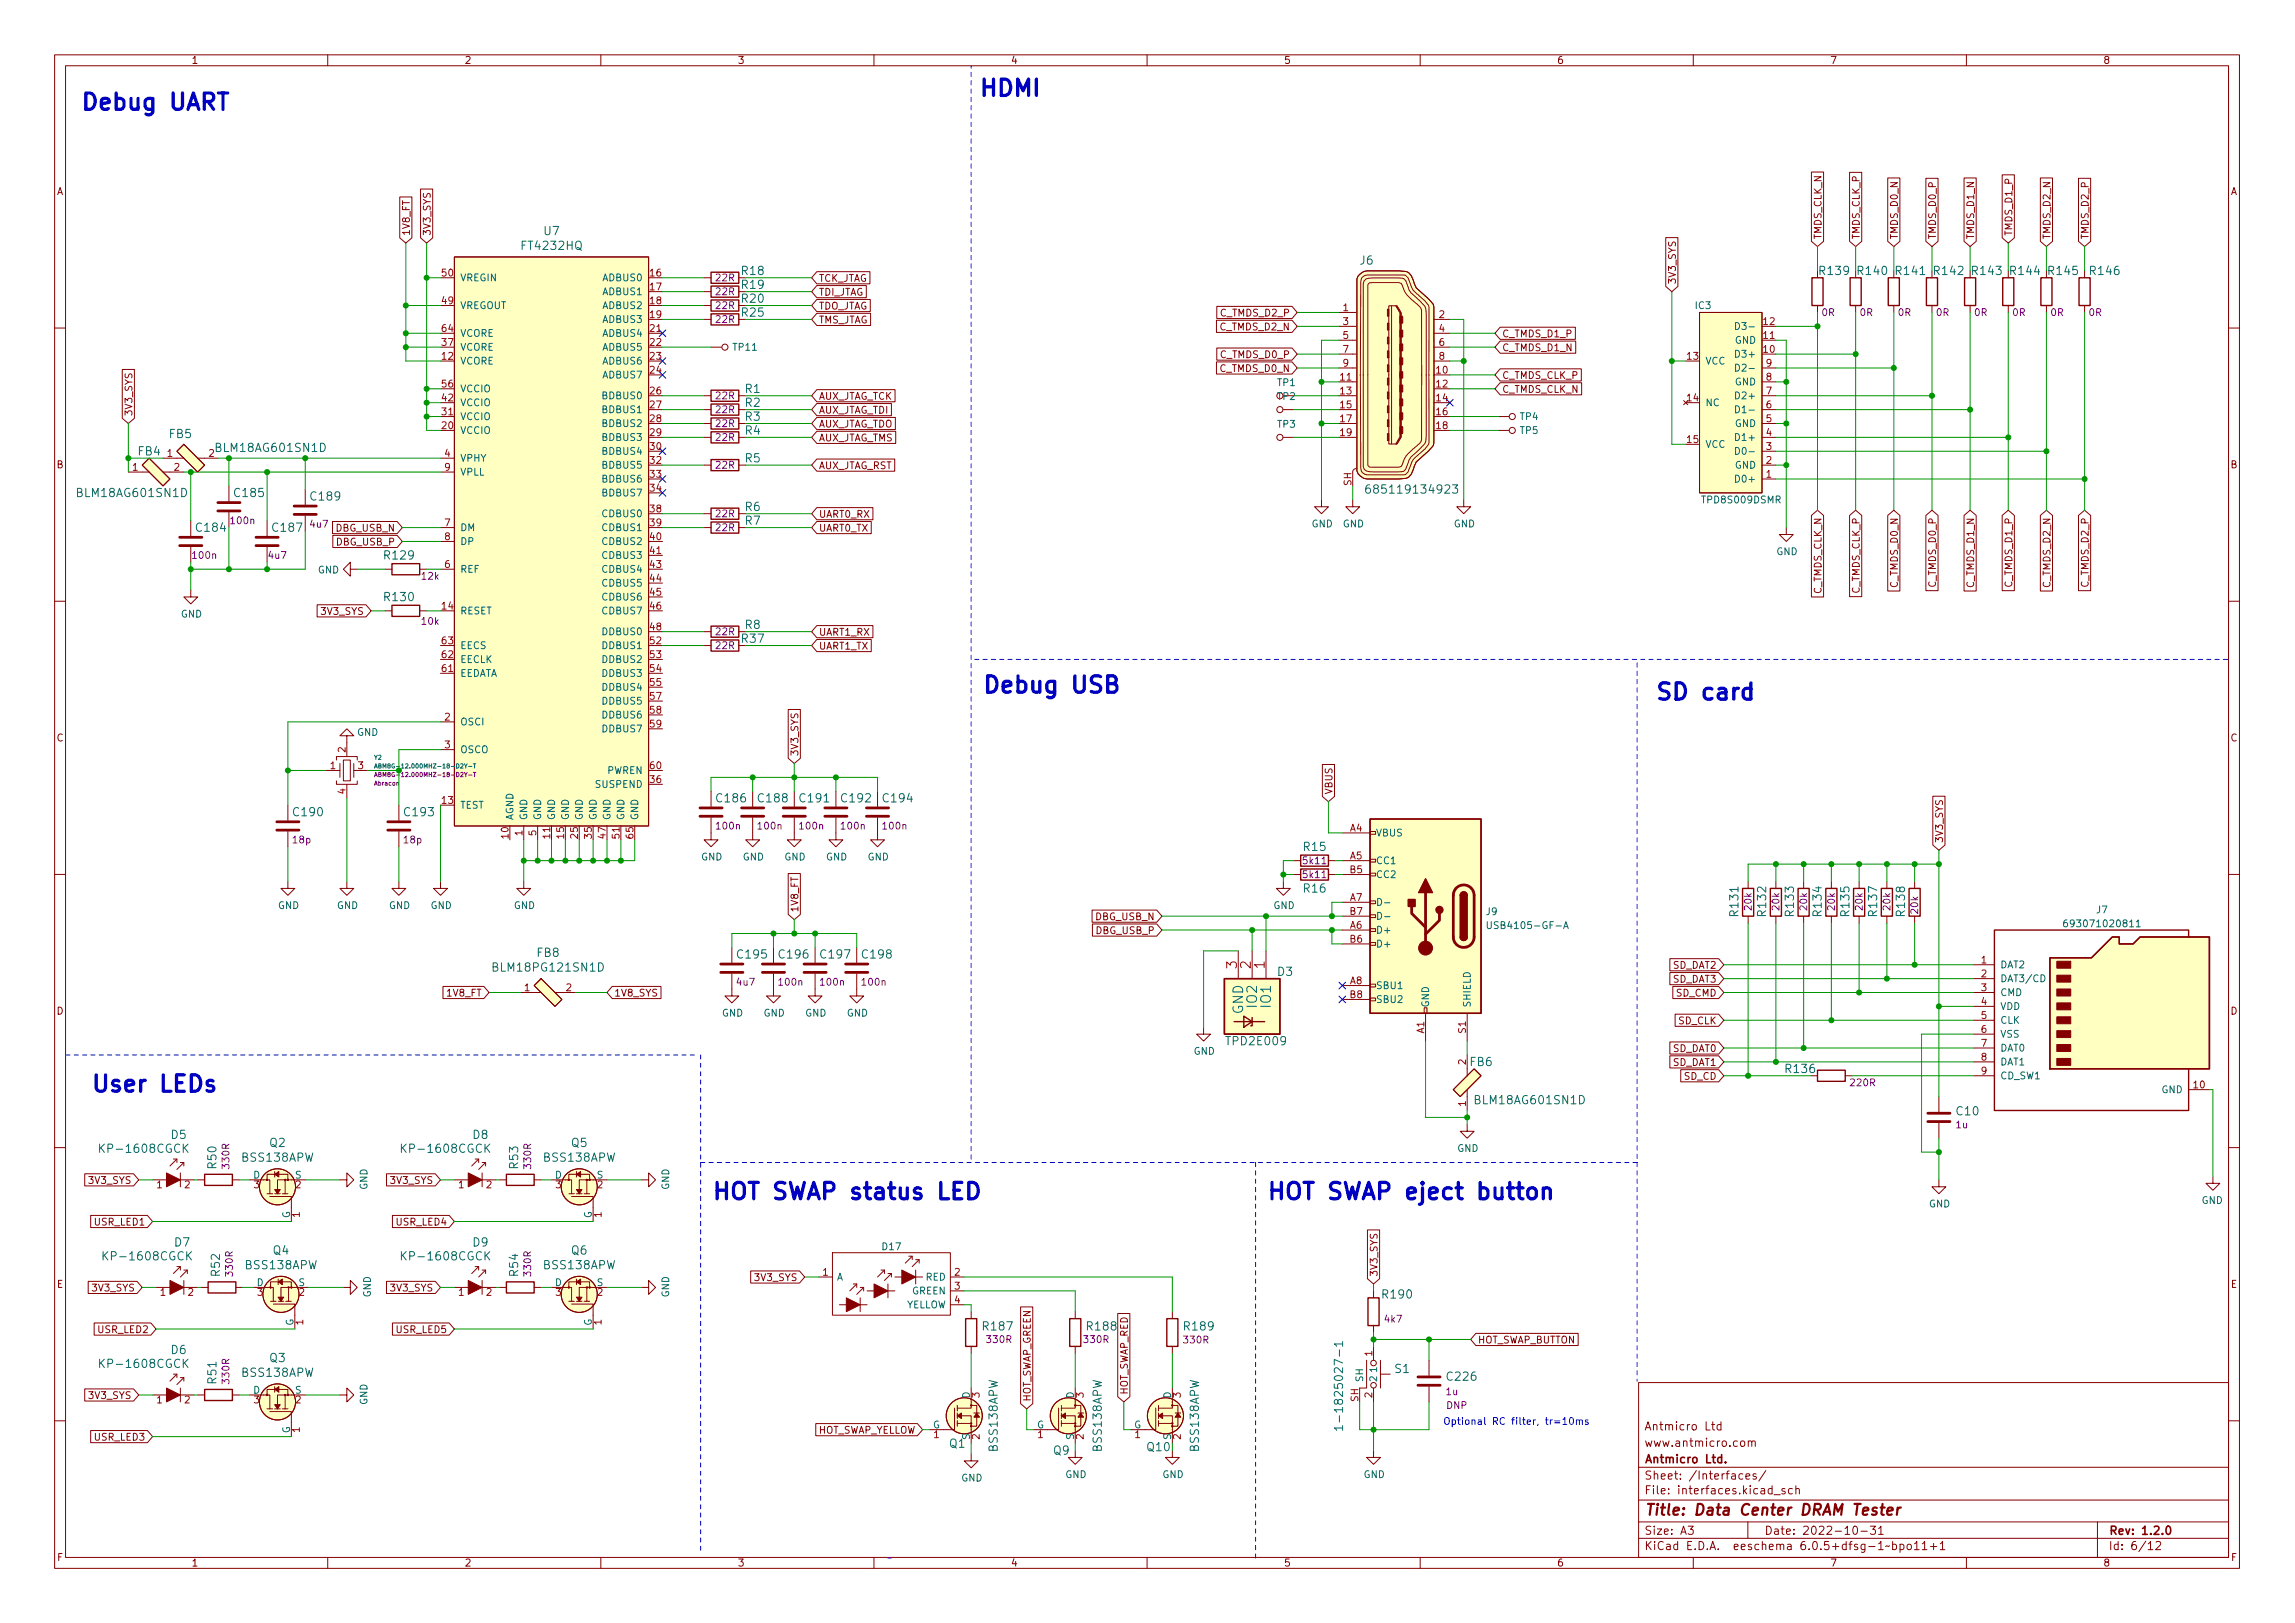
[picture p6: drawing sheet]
<svg xmlns="http://www.w3.org/2000/svg" width="420mm" height="297mm" viewBox="0 0 420 297" stroke-linecap="round" stroke-linejoin="round" font-family="sans-serif">
<defs><g id="words">
<g font-size="4.2" fill="#0000c2">
<text x="179.1" y="17.6">HDMI</text>
<text x="14.6" y="20.2">Debug UART</text>
<text x="179.7" y="126.8">Debug USB</text>
<text x="302.9" y="128.1">SD card</text>
<text x="16.5" y="199.9">User LEDs</text>
<text x="130.2" y="219.5">HOT SWAP status LED</text>
<text x="231.8" y="219.5">HOT SWAP eject button</text>
</g>
<text font-size="2.8" fill="#840000" x="301" y="277.3">Title: Data Center DRAM Tester</text>
<g font-size="2.5" fill="#a90000">
<text x="226.4" y="177.3" transform="rotate(-90 226.4 177.3)">3</text>
<text x="229" y="177.3" transform="rotate(-90 229 177.3)">2</text>
<text x="231.5" y="177.3" transform="rotate(-90 231.5 177.3)">1</text>
</g>
<g font-size="2.5" fill="#006464">
<text x="227.6" y="185.6" transform="rotate(-90 227.6 185.6)">GND</text>
<text x="230.1" y="184.1" transform="rotate(-90 230.1 184.1)">IO2</text>
<text x="232.7" y="184.1" transform="rotate(-90 232.7 184.1)">IO1</text>
</g>
<g font-size="2.1" fill="#006464">
<text x="95.7" y="45.7">FT4232HQ</text>
<text x="99.6" y="43">U7</text>
<text x="135.8" y="50.3">R18</text>
<text x="135.8" y="52.9">R19</text>
<text x="249" y="48.4">J6</text>
<text x="333.2" y="50.3">R139</text>
<text x="340.2" y="50.3">R140</text>
<text x="347.2" y="50.3">R141</text>
<text x="354.2" y="50.3">R142</text>
<text x="361.2" y="50.3">R143</text>
<text x="368.2" y="50.3">R144</text>
<text x="375.1" y="50.3">R145</text>
<text x="382.8" y="50.3">R146</text>
<text x="135.8" y="55.4">R20</text>
<text x="135.8" y="57.9">R25</text>
<text x="136.4" y="71.9">R1</text>
<text x="136.4" y="74.5">R2</text>
<text x="136.4" y="77">R3</text>
<text x="25.3" y="83.3">FB4</text>
<text x="31" y="80.2">FB5</text>
<text x="39.9" y="82.7">BLM18AG601SN1D</text>
<text x="136.4" y="79.5">R4</text>
<text x="136.4" y="84.6">R5</text>
<text x="14.5" y="91">BLM18AG601SN1D</text>
<text x="43" y="91">C185</text>
<text x="57" y="91.6">C189</text>
<text x="136.4" y="93.5">R6</text>
<text x="251.4" y="90.3">685119134923</text>
<text x="36.1" y="97.3">C184</text>
<text x="50" y="97.3">C187</text>
<text x="136.4" y="96">R7</text>
<text x="70.5" y="102.4">R129</text>
<text x="70.5" y="110">R130</text>
<text x="135.8" y="117.6">R37</text>
<text x="136.4" y="115.1">R8</text>
<text x="53.8" y="149.4">C190</text>
<text x="74.2" y="149.4">C193</text>
<text x="131.3" y="146.8">C186</text>
<text x="138.9" y="146.8">C188</text>
<text x="146.5" y="146.8">C191</text>
<text x="154.2" y="146.8">C192</text>
<text x="161.8" y="146.8">C194</text>
<text x="238.7" y="155.7">R15</text>
<text x="238.7" y="163.4">R16</text>
<text x="318.3" y="167.5" transform="rotate(-90 318.3 167.5)">R131</text>
<text x="323.3" y="167.5" transform="rotate(-90 323.3 167.5)">R132</text>
<text x="328.4" y="167.5" transform="rotate(-90 328.4 167.5)">R133</text>
<text x="333.5" y="167.5" transform="rotate(-90 333.5 167.5)">R134</text>
<text x="338.6" y="167.5" transform="rotate(-90 338.6 167.5)">R135</text>
<text x="343.7" y="167.5" transform="rotate(-90 343.7 167.5)">R137</text>
<text x="348.7" y="167.5" transform="rotate(-90 348.7 167.5)">R138</text>
<text x="90.7" y="177.8">BLM18PG121SN1D</text>
<text x="98.3" y="175.1">FB8</text>
<text x="135.1" y="175.4">C195</text>
<text x="142.7" y="175.4">C196</text>
<text x="150.4" y="175.4">C197</text>
<text x="158" y="175.4">C198</text>
<text x="233.9" y="178.6">D3</text>
<text x="224.8" y="191.3">TPD2E009</text>
<text x="269.1" y="195.1">FB6</text>
<text x="327" y="196.4">R136</text>
<text x="270.4" y="202.1">BLM18AG601SN1D</text>
<text x="31.3" y="208.4">D5</text>
<text x="49.4" y="209.9">Q2</text>
<text x="86.6" y="208.4">D8</text>
<text x="104.6" y="209.9">Q5</text>
<text x="358.2" y="204.1">C10</text>
<text x="19" y="211">KP-1608CGCK</text>
<text x="39.6" y="213.8" transform="rotate(-90 39.6 213.8)">R50</text>
<text x="44.4" y="212.6">BSS138APW</text>
<text x="74.2" y="211">KP-1608CGCK</text>
<text x="94.9" y="213.8" transform="rotate(-90 94.9 213.8)">R53</text>
<text x="99.6" y="212.6">BSS138APW</text>
<text x="19.6" y="230.7">KP-1608CGCK</text>
<text x="32" y="228.1">D7</text>
<text x="40.3" y="233.5" transform="rotate(-90 40.3 233.5)">R52</text>
<text x="45" y="232.3">BSS138APW</text>
<text x="50" y="229.6">Q4</text>
<text x="74.2" y="230.7">KP-1608CGCK</text>
<text x="86.6" y="228.1">D9</text>
<text x="94.9" y="233.5" transform="rotate(-90 94.9 233.5)">R54</text>
<text x="99.6" y="232.3">BSS138APW</text>
<text x="104.6" y="229.6">Q6</text>
<text x="253.2" y="237.7">R190</text>
<text x="180.1" y="243.5">R187</text>
<text x="199.1" y="243.5">R188</text>
<text x="216.9" y="243.5">R189</text>
<text x="19" y="250.4">KP-1608CGCK</text>
<text x="31.3" y="247.8">D6</text>
<text x="44.4" y="252">BSS138APW</text>
<text x="49.4" y="249.3">Q3</text>
<text x="255.4" y="251.3">S1</text>
<text x="39.6" y="253.2" transform="rotate(-90 39.6 253.2)">R51</text>
<text x="265" y="252.7">C226</text>
<text x="245.9" y="259.7" transform="rotate(-90 245.9 259.7)">1-1825027-1</text>
<text x="173.8" y="265">Q1</text>
<text x="182.7" y="265.5" transform="rotate(-90 182.7 265.5)">BSS138APW</text>
<text x="192.9" y="266.2">Q9</text>
<text x="201.7" y="265.5" transform="rotate(-90 201.7 265.5)">BSS138APW</text>
<text x="219.5" y="265.5" transform="rotate(-90 219.5 265.5)">BSS138APW</text>
</g>
<g font-size="2.1" fill="#840000">
<text x="301" y="261.8">Antmicro Ltd</text>
<text x="301" y="267.8">Antmicro Ltd.</text>
<text x="301" y="264.8">www.antmicro.com</text>
<text x="301" y="273.5">File: interfaces.kicad_sch</text>
<text x="301" y="270.8">Sheet: /Interfaces/</text>
<text x="301" y="280.9">Size: A3</text>
<text x="323" y="280.9">Date: 2022-10-31</text>
<text x="386" y="280.9">Rev: 1.2.0</text>
<text x="301" y="283.7">KiCad E.D.A. eeschema 6.0.5+dfsg-1~bpo11+1</text>
<text x="386" y="283.7">Id: 6/12</text>
</g>
<text font-size="2.1" fill="#009600" x="210.1" y="265.6">Q10</text>
<g font-size="1.8" fill="#840000">
<text x="35" y="11.7">1</text>
<text x="85" y="11.7">2</text>
<text x="135" y="11.7">3</text>
<text x="185" y="11.7">4</text>
<text x="235" y="11.7">5</text>
<text x="285" y="11.7">6</text>
<text x="335" y="11.7">7</text>
<text x="385" y="11.7">8</text>
<text x="10.3" y="35.7">A</text>
<text x="408.3" y="35.7">A</text>
<text x="75" y="43.2" transform="rotate(-90 75 43.2)">1V8_FT</text>
<text x="78.8" y="43.2" transform="rotate(-90 78.8 43.2)">3V3_SYS</text>
<text x="333.5" y="43.9" transform="rotate(-90 333.5 43.9)">TMDS_CLK_N</text>
<text x="340.5" y="43.9" transform="rotate(-90 340.5 43.9)">TMDS_CLK_P</text>
<text x="347.4" y="43.9" transform="rotate(-90 347.4 43.9)">TMDS_D0_N</text>
<text x="354.4" y="43.9" transform="rotate(-90 354.4 43.9)">TMDS_D0_P</text>
<text x="361.4" y="43.9" transform="rotate(-90 361.4 43.9)">TMDS_D1_N</text>
<text x="368.4" y="43.2" transform="rotate(-90 368.4 43.2)">TMDS_D1_P</text>
<text x="375.4" y="43.9" transform="rotate(-90 375.4 43.9)">TMDS_D2_N</text>
<text x="382.4" y="43.9" transform="rotate(-90 382.4 43.9)">TMDS_D2_P</text>
<text x="149.9" y="51.6">TCK_JTAG</text>
<text x="306.8" y="52.1" transform="rotate(-90 306.8 52.1)">3V3_SYS</text>
<text x="149.9" y="56.6">TDO_JTAG</text>
<text x="149.9" y="54.1">TDI_JTAG</text>
<text x="149.9" y="59.2">TMS_JTAG</text>
<text x="223.5" y="57.9">C_TMDS_D2_P</text>
<text x="223.4" y="60.5">C_TMDS_D2_N</text>
<text x="223.5" y="65.5">C_TMDS_D0_P</text>
<text x="275" y="61.7">C_TMDS_D1_P</text>
<text x="275" y="64.3">C_TMDS_D1_N</text>
<text x="223.4" y="68.1">C_TMDS_D0_N</text>
<text x="275" y="69.3">C_TMDS_CLK_P</text>
<text x="275" y="71.9">C_TMDS_CLK_N</text>
<text x="24.2" y="76.2" transform="rotate(-90 24.2 76.2)">3V3_SYS</text>
<text x="149.9" y="73.2">AUX_JTAG_TCK</text>
<text x="149.9" y="75.7">AUX_JTAG_TDI</text>
<text x="149.9" y="78.2">AUX_JTAG_TDO</text>
<text x="149.9" y="80.8">AUX_JTAG_TMS</text>
<text x="10.3" y="85.7">B</text>
<text x="149.9" y="85.9">AUX_JTAG_RST</text>
<text x="408.3" y="85.7">B</text>
<text x="149.9" y="94.7">UART0_RX</text>
<text x="61.5" y="97.3">DBG_USB_N</text>
<text x="61.6" y="99.8">DBG_USB_P</text>
<text x="149.9" y="97.3">UART0_TX</text>
<text x="347.4" y="107.4" transform="rotate(-90 347.4 107.4)">C_TMDS_D0_N</text>
<text x="354.4" y="107.3" transform="rotate(-90 354.4 107.3)">C_TMDS_D0_P</text>
<text x="361.4" y="107.4" transform="rotate(-90 361.4 107.4)">C_TMDS_D1_N</text>
<text x="368.4" y="107.3" transform="rotate(-90 368.4 107.3)">C_TMDS_D1_P</text>
<text x="375.4" y="107.4" transform="rotate(-90 375.4 107.4)">C_TMDS_D2_N</text>
<text x="382.4" y="107.3" transform="rotate(-90 382.4 107.3)">C_TMDS_D2_P</text>
<text x="59" y="112.5">3V3_SYS</text>
<text x="333.5" y="108.8" transform="rotate(-90 333.5 108.8)">C_TMDS_CLK_N</text>
<text x="340.5" y="108.7" transform="rotate(-90 340.5 108.7)">C_TMDS_CLK_P</text>
<text x="149.9" y="116.3">UART1_RX</text>
<text x="149.9" y="118.9">UART1_TX</text>
<text x="10.3" y="135.7">C</text>
<text x="408.3" y="135.7">C</text>
<text x="146.1" y="138.5" transform="rotate(-90 146.1 138.5)">3V3_SYS</text>
<text x="243.9" y="145.5" transform="rotate(-90 243.9 145.5)">VBUS</text>
<text x="355.7" y="154.3" transform="rotate(-90 355.7 154.3)">3V3_SYS</text>
<text x="146.1" y="167" transform="rotate(-90 146.1 167)">1V8_FT</text>
<text x="200.5" y="168.4">DBG_USB_N</text>
<text x="200.6" y="170.9">DBG_USB_P</text>
<text x="306.3" y="177.3">SD_DAT2</text>
<text x="306.3" y="179.8">SD_DAT3</text>
<text x="10.3" y="185.7">D</text>
<text x="82" y="182.4">1V8_FT</text>
<text x="112.4" y="182.4">1V8_SYS</text>
<text x="306.9" y="182.4">SD_CMD</text>
<text x="408.3" y="185.7">D</text>
<text x="307.2" y="187.5">SD_CLK</text>
<text x="306.3" y="195.1">SD_DAT1</text>
<text x="306.3" y="192.5">SD_DAT0</text>
<text x="308.3" y="197.6">SD_CD</text>
<text x="16.5" y="216.7">3V3_SYS</text>
<text x="71.7" y="216.7">3V3_SYS</text>
<text x="17.4" y="224.3">USR_LED1</text>
<text x="72.7" y="224.3">USR_LED4</text>
<text x="252.2" y="233.7" transform="rotate(-90 252.2 233.7)">3V3_SYS</text>
<text x="10.4" y="235.7">E</text>
<text x="17.1" y="236.3">3V3_SYS</text>
<text x="71.7" y="236.3">3V3_SYS</text>
<text x="138.4" y="234.4">3V3_SYS</text>
<text x="408.4" y="235.7">E</text>
<text x="18.1" y="244">USR_LED2</text>
<text x="72.7" y="244">USR_LED5</text>
<text x="270.5" y="245.9">HOT_SWAP_BUTTON</text>
<text x="16.5" y="256">3V3_SYS</text>
<text x="188.7" y="256.6" transform="rotate(-90 188.7 256.6)">HOT_SWAP_GREEN</text>
<text x="206.5" y="255.3" transform="rotate(-90 206.5 255.3)">HOT_SWAP_RED</text>
<text x="17.4" y="263.7">USR_LED3</text>
<text x="149.1" y="262.4">HOT_SWAP_YELLOW</text>
<text x="10.4" y="285.7">F</text>
<text x="35" y="286.7">1</text>
<text x="85" y="286.7">2</text>
<text x="135" y="286.7">3</text>
<text x="185" y="286.7">4</text>
<text x="235" y="286.7">5</text>
<text x="285" y="286.7">6</text>
<text x="335" y="286.7">7</text>
<text x="385" y="286.7">8</text>
<text x="408.4" y="285.7">F</text>
</g>
<g font-size="1.8" fill="#a90000">
<text x="80.9" y="50.6">50</text>
<text x="119" y="50.6">16</text>
<text x="119" y="53.1">17</text>
<text x="80.9" y="55.7">49</text>
<text x="119" y="55.7">18</text>
<text x="119" y="58.2">19</text>
<text x="245.9" y="56.9">1</text>
<text x="245.9" y="59.5">3</text>
<text x="263.5" y="58.2">2</text>
<text x="322.9" y="59.5">12</text>
<text x="80.9" y="65.8">12</text>
<text x="80.9" y="63.3">37</text>
<text x="80.9" y="60.7">64</text>
<text x="119" y="60.7">21</text>
<text x="119" y="63.3">22</text>
<text x="119" y="65.8">23</text>
<text x="245.9" y="62">5</text>
<text x="245.9" y="64.6">7</text>
<text x="263.5" y="60.7">4</text>
<text x="263.5" y="63.3">6</text>
<text x="263.5" y="65.8">8</text>
<text x="308.9" y="65.8">13</text>
<text x="322.9" y="64.6">10</text>
<text x="322.9" y="62">11</text>
<text x="80.9" y="70.9">56</text>
<text x="119" y="68.4">24</text>
<text x="245.4" y="69.6">11</text>
<text x="245.9" y="67.1">9</text>
<text x="263" y="68.4">10</text>
<text x="263" y="70.9">12</text>
<text x="323.4" y="69.6">8</text>
<text x="323.4" y="67.1">9</text>
<text x="80.9" y="76">31</text>
<text x="80.9" y="73.4">42</text>
<text x="119" y="72.2">26</text>
<text x="119" y="74.7">27</text>
<text x="119" y="77.3">28</text>
<text x="245.4" y="72.2">13</text>
<text x="245.4" y="74.7">15</text>
<text x="245.4" y="77.3">17</text>
<text x="263" y="73.4">14</text>
<text x="263" y="76">16</text>
<text x="308.9" y="73.4">14</text>
<text x="323.4" y="77.3">5</text>
<text x="323.4" y="74.7">6</text>
<text x="323.4" y="72.2">7</text>
<text x="30.6" y="83.6">1</text>
<text x="38.2" y="83.6">2</text>
<text x="80.9" y="78.5">20</text>
<text x="81.4" y="83.6">4</text>
<text x="119" y="79.8">29</text>
<text x="119" y="82.3">30</text>
<text x="245.4" y="79.8">19</text>
<text x="263" y="78.5">18</text>
<text x="308.9" y="81.1">15</text>
<text x="323.4" y="82.3">3</text>
<text x="323.4" y="79.8">4</text>
<text x="24.3" y="86.1">1</text>
<text x="31.9" y="86.1">2</text>
<text x="81.4" y="86.1">9</text>
<text x="119" y="84.9">32</text>
<text x="119" y="87.4">33</text>
<text x="119" y="90">34</text>
<text x="247.4" y="88.9" transform="rotate(-90 247.4 88.9)">SH</text>
<text x="323.4" y="87.4">1</text>
<text x="323.4" y="84.9">2</text>
<text x="119" y="93.8">38</text>
<text x="81.4" y="96.3">7</text>
<text x="81.4" y="98.8">8</text>
<text x="119" y="96.3">39</text>
<text x="119" y="98.8">40</text>
<text x="119" y="101.4">41</text>
<text x="81.4" y="103.9">6</text>
<text x="119" y="103.9">43</text>
<text x="119" y="106.5">44</text>
<text x="80.9" y="111.5">14</text>
<text x="119" y="109">45</text>
<text x="119" y="111.5">46</text>
<text x="80.9" y="117.9">63</text>
<text x="119" y="115.4">48</text>
<text x="119" y="117.9">52</text>
<text x="80.9" y="123">61</text>
<text x="80.9" y="120.4">62</text>
<text x="119" y="120.4">53</text>
<text x="119" y="123">54</text>
<text x="119" y="125.5">55</text>
<text x="81.4" y="131.9">2</text>
<text x="119" y="128.1">57</text>
<text x="119" y="130.6">58</text>
<text x="63.2" y="137.7" transform="rotate(-90 63.2 137.7)">2</text>
<text x="81.4" y="136.9">3</text>
<text x="119" y="133.1">59</text>
<text x="60.5" y="140.8">1</text>
<text x="65.5" y="140.8">3</text>
<text x="119" y="143.3">36</text>
<text x="119" y="140.8">60</text>
<text x="63.2" y="145.3" transform="rotate(-90 63.2 145.3)">4</text>
<text x="80.9" y="147.1">13</text>
<text x="93.1" y="153.4" transform="rotate(-90 93.1 153.4)">10</text>
<text x="95.6" y="152.9" transform="rotate(-90 95.6 152.9)">1</text>
<text x="98.2" y="152.9" transform="rotate(-90 98.2 152.9)">5</text>
<text x="100.7" y="153.4" transform="rotate(-90 100.7 153.4)">11</text>
<text x="103.3" y="153.4" transform="rotate(-90 103.3 153.4)">15</text>
<text x="105.8" y="153.4" transform="rotate(-90 105.8 153.4)">25</text>
<text x="108.3" y="153.4" transform="rotate(-90 108.3 153.4)">35</text>
<text x="110.9" y="153.4" transform="rotate(-90 110.9 153.4)">47</text>
<text x="113.4" y="153.4" transform="rotate(-90 113.4 153.4)">51</text>
<text x="116" y="153.4" transform="rotate(-90 116 153.4)">65</text>
<text x="247.2" y="152.2">A4</text>
<text x="247.2" y="157.3">A5</text>
<text x="247.2" y="159.8">B5</text>
<text x="247.2" y="164.9">A7</text>
<text x="247.2" y="167.4">B7</text>
<text x="247.2" y="170">A6</text>
<text x="247.2" y="172.5">B6</text>
<text x="362.7" y="176.3">1</text>
<text x="362.7" y="178.9">2</text>
<text x="96" y="181.4">1</text>
<text x="103.6" y="181.4">2</text>
<text x="247.2" y="180.1">A8</text>
<text x="247.2" y="182.7">B8</text>
<text x="362.7" y="181.4">3</text>
<text x="362.7" y="183.9">4</text>
<text x="260.7" y="189.1" transform="rotate(-90 260.7 189.1)">A1</text>
<text x="268.4" y="189.1" transform="rotate(-90 268.4 189.1)">S1</text>
<text x="362.7" y="186.5">5</text>
<text x="362.7" y="189">6</text>
<text x="362.7" y="191.6">7</text>
<text x="268.4" y="194.8" transform="rotate(-90 268.4 194.8)">2</text>
<text x="362.7" y="194.1">8</text>
<text x="362.7" y="196.6">9</text>
<text x="268.4" y="202.5" transform="rotate(-90 268.4 202.5)">1</text>
<text x="401.6" y="199.2">10</text>
<text x="28.7" y="217.5">1</text>
<text x="33.8" y="217.5">2</text>
<text x="46.5" y="217.5">3</text>
<text x="54.1" y="217.5">2</text>
<text x="84" y="217.5">1</text>
<text x="89" y="217.5">2</text>
<text x="101.7" y="217.5">3</text>
<text x="109.4" y="217.5">2</text>
<text x="54.9" y="222.8" transform="rotate(-90 54.9 222.8)">1</text>
<text x="110.1" y="222.8" transform="rotate(-90 110.1 222.8)">1</text>
<text x="150.6" y="233.5">1</text>
<text x="174.8" y="233.5">2</text>
<text x="29.4" y="237.1">1</text>
<text x="34.4" y="237.1">2</text>
<text x="47.1" y="237.1">3</text>
<text x="54.8" y="237.1">2</text>
<text x="84" y="237.1">1</text>
<text x="89" y="237.1">2</text>
<text x="101.7" y="237.1">3</text>
<text x="109.4" y="237.1">2</text>
<text x="174.8" y="236">3</text>
<text x="174.8" y="238.5">4</text>
<text x="55.5" y="242.5" transform="rotate(-90 55.5 242.5)">1</text>
<text x="110.1" y="242.5" transform="rotate(-90 110.1 242.5)">1</text>
<text x="251.2" y="248.2" transform="rotate(-90 251.2 248.2)">1</text>
<text x="28.7" y="256.8">1</text>
<text x="33.8" y="256.8">2</text>
<text x="46.5" y="256.8">3</text>
<text x="54.1" y="256.8">2</text>
<text x="179.3" y="255.8" transform="rotate(-90 179.3 255.8)">3</text>
<text x="198.4" y="255.8" transform="rotate(-90 198.4 255.8)">3</text>
<text x="216.2" y="255.8" transform="rotate(-90 216.2 255.8)">3</text>
<text x="248.7" y="256.5" transform="rotate(-90 248.7 256.5)">SH</text>
<text x="251.2" y="255.8" transform="rotate(-90 251.2 255.8)">2</text>
<text x="54.9" y="262.1" transform="rotate(-90 54.9 262.1)">1</text>
<text x="171" y="263.2">1</text>
<text x="179.3" y="263.4" transform="rotate(-90 179.3 263.4)">2</text>
<text x="190" y="263.2">1</text>
<text x="198.4" y="263.4" transform="rotate(-90 198.4 263.4)">2</text>
<text x="207.8" y="263.2">1</text>
<text x="216.2" y="263.4" transform="rotate(-90 216.2 263.4)">2</text>
</g>
<g font-size="1.8" fill="#006464">
<text x="84.2" y="51.5">VREGIN</text>
<text x="110.5" y="51.5">ADBUS0</text>
<text x="84.2" y="56.6">VREGOUT</text>
<text x="110.5" y="54">ADBUS1</text>
<text x="110.5" y="56.6">ADBUS2</text>
<text x="110.5" y="59.1">ADBUS3</text>
<text x="310.4" y="56.6">IC3</text>
<text x="84.2" y="64.2">VCORE</text>
<text x="84.2" y="61.6">VCORE</text>
<text x="110.5" y="61.6">ADBUS4</text>
<text x="110.5" y="64.2">ADBUS5</text>
<text x="134.3" y="64.2">TP11</text>
<text x="317.6" y="62.9">GND</text>
<text x="318.3" y="65.4">D3+</text>
<text x="318.7" y="60.4">D3-</text>
<text x="84.2" y="66.7">VCORE</text>
<text x="84.2" y="71.8">VCCIO</text>
<text x="110.5" y="66.7">ADBUS6</text>
<text x="110.5" y="69.3">ADBUS7</text>
<text x="233.9" y="70.6">TP1</text>
<text x="312.2" y="66.7">VCC</text>
<text x="317.6" y="70.5">GND</text>
<text x="318.7" y="68">D2-</text>
<text x="84.2" y="76.9">VCCIO</text>
<text x="84.2" y="74.3">VCCIO</text>
<text x="110.5" y="73.1">BDBUS0</text>
<text x="110.5" y="75.6">BDBUS1</text>
<text x="233.9" y="73.2">TP2</text>
<text x="278.3" y="76.9">TP4</text>
<text x="312.2" y="74.3">NC</text>
<text x="318.3" y="73.1">D2+</text>
<text x="318.7" y="75.6">D1-</text>
<text x="84.2" y="79.4">VCCIO</text>
<text x="110.5" y="78.1">BDBUS2</text>
<text x="110.5" y="80.7">BDBUS3</text>
<text x="110.5" y="83.2">BDBUS4</text>
<text x="233.9" y="78.3">TP3</text>
<text x="278.3" y="79.4">TP5</text>
<text x="312.2" y="82">VCC</text>
<text x="317.6" y="78.1">GND</text>
<text x="318.3" y="80.7">D1+</text>
<text x="318.7" y="83.2">D0-</text>
<text x="84.2" y="84.5">VPHY</text>
<text x="84.2" y="87">VPLL</text>
<text x="110.5" y="85.8">BDBUS5</text>
<text x="110.5" y="88.3">BDBUS6</text>
<text x="317.6" y="85.8">GND</text>
<text x="318.3" y="88.3">D0+</text>
<text x="110.5" y="90.8">BDBUS7</text>
<text x="110.5" y="94.7">CDBUS0</text>
<text x="311.8" y="92.1">TPD8S009DSMR</text>
<text x="84.2" y="97.2">DM</text>
<text x="84.2" y="99.7">DP</text>
<text x="110.5" y="97.2">CDBUS1</text>
<text x="110.5" y="99.7">CDBUS2</text>
<text x="240.1" y="96.5">GND</text>
<text x="245.8" y="96.5">GND</text>
<text x="266.1" y="96.5">GND</text>
<text x="325.2" y="101.6">GND</text>
<text x="58.2" y="104.9">GND</text>
<text x="84.2" y="104.8">REF</text>
<text x="110.5" y="102.3">CDBUS3</text>
<text x="110.5" y="104.8">CDBUS4</text>
<text x="110.5" y="107.4">CDBUS5</text>
<text x="33.1" y="113">GND</text>
<text x="84.2" y="112.4">RESET</text>
<text x="110.5" y="109.9">CDBUS6</text>
<text x="110.5" y="112.4">CDBUS7</text>
<text x="84.2" y="118.8">EECS</text>
<text x="110.5" y="116.2">DDBUS0</text>
<text x="110.5" y="118.8">DDBUS1</text>
<text x="84.2" y="123.9">EEDATA</text>
<text x="84.2" y="121.3">EECLK</text>
<text x="110.5" y="121.3">DDBUS2</text>
<text x="110.5" y="123.9">DDBUS3</text>
<text x="110.5" y="126.4">DDBUS4</text>
<text x="110.5" y="128.9">DDBUS5</text>
<text x="110.5" y="131.5">DDBUS6</text>
<text x="65.3" y="134.7">GND</text>
<text x="84.2" y="132.8">OSCI</text>
<text x="84.2" y="137.8">OSCO</text>
<text x="110.5" y="134">DDBUS7</text>
<text x="111.1" y="141.6">PWREN</text>
<text x="84.2" y="148">TEST</text>
<text x="109.2" y="144.2">SUSPEND</text>
<text x="94" y="150.2" transform="rotate(-90 94 150.2)">AGND</text>
<text x="96.5" y="150.2" transform="rotate(-90 96.5 150.2)">GND</text>
<text x="99.1" y="150.2" transform="rotate(-90 99.1 150.2)">GND</text>
<text x="101.6" y="150.2" transform="rotate(-90 101.6 150.2)">GND</text>
<text x="104.1" y="150.2" transform="rotate(-90 104.1 150.2)">GND</text>
<text x="106.7" y="150.2" transform="rotate(-90 106.7 150.2)">GND</text>
<text x="109.2" y="150.2" transform="rotate(-90 109.2 150.2)">GND</text>
<text x="111.8" y="150.2" transform="rotate(-90 111.8 150.2)">GND</text>
<text x="114.3" y="150.2" transform="rotate(-90 114.3 150.2)">GND</text>
<text x="116.8" y="150.2" transform="rotate(-90 116.8 150.2)">GND</text>
<text x="251.8" y="153.1">VBUS</text>
<text x="128.3" y="157.5">GND</text>
<text x="136" y="157.5">GND</text>
<text x="143.6" y="157.5">GND</text>
<text x="151.2" y="157.5">GND</text>
<text x="158.8" y="157.5">GND</text>
<text x="251.8" y="158.2">CC1</text>
<text x="251.8" y="160.7">CC2</text>
<text x="50.9" y="166.4">GND</text>
<text x="61.7" y="166.4">GND</text>
<text x="71.2" y="166.4">GND</text>
<text x="78.8" y="166.4">GND</text>
<text x="94" y="166.4">GND</text>
<text x="233.1" y="166.4">GND</text>
<text x="272.1" y="167.5">J9</text>
<text x="383.8" y="167.2">J7</text>
<text x="251.8" y="170.9">D+</text>
<text x="251.8" y="173.4">D+</text>
<text x="273.3" y="170">USB4105-GF-A</text>
<text x="378.9" y="169.7">693071020811</text>
<text x="366.1" y="177.2">DAT2</text>
<text x="366.1" y="179.7">DAT3/CD</text>
<text x="251.8" y="181">SBU1</text>
<text x="251.8" y="183.6">SBU2</text>
<text x="261.6" y="184.4" transform="rotate(-90 261.6 184.4)">GND</text>
<text x="269.2" y="184.4" transform="rotate(-90 269.2 184.4)">SHIELD</text>
<text x="366.1" y="182.3">CMD</text>
<text x="366.1" y="184.8">VDD</text>
<text x="132.1" y="186">GND</text>
<text x="139.8" y="186">GND</text>
<text x="147.4" y="186">GND</text>
<text x="155" y="186">GND</text>
<text x="366.1" y="187.4">CLK</text>
<text x="366.1" y="189.9">VSS</text>
<text x="218.5" y="193">GND</text>
<text x="366.1" y="192.4">DAT0</text>
<text x="366.1" y="195">DAT1</text>
<text x="366.1" y="197.5">CD_SW1</text>
<text x="395.7" y="200.1">GND</text>
<text x="46.4" y="215.7">D</text>
<text x="54" y="215.7">S</text>
<text x="101.6" y="215.7">D</text>
<text x="109.3" y="215.7">S</text>
<text x="266.8" y="210.8">GND</text>
<text x="67.3" y="217.8" transform="rotate(-90 67.3 217.8)">GND</text>
<text x="122.5" y="217.8" transform="rotate(-90 122.5 217.8)">GND</text>
<text x="353.1" y="221">GND</text>
<text x="403" y="220.3">GND</text>
<text x="53.1" y="223" transform="rotate(-90 53.1 223)">G</text>
<text x="108.3" y="223" transform="rotate(-90 108.3 223)">G</text>
<text x="161.6" y="228.8">D17</text>
<text x="47" y="235.4">D</text>
<text x="54.7" y="235.4">S</text>
<text x="67.9" y="237.5" transform="rotate(-90 67.9 237.5)">GND</text>
<text x="101.6" y="235.4">D</text>
<text x="109.3" y="235.4">S</text>
<text x="122.5" y="237.5" transform="rotate(-90 122.5 237.5)">GND</text>
<text x="153.2" y="234.4">A</text>
<text x="165.7" y="239.4">YELLOW</text>
<text x="166.9" y="236.9">GREEN</text>
<text x="169.5" y="234.4">RED</text>
<text x="53.7" y="242.7" transform="rotate(-90 53.7 242.7)">G</text>
<text x="108.3" y="242.7" transform="rotate(-90 108.3 242.7)">G</text>
<text x="252.1" y="251" transform="rotate(-90 252.1 251)">1</text>
<text x="46.4" y="255.1">D</text>
<text x="54" y="255.1">S</text>
<text x="67.3" y="257.1" transform="rotate(-90 67.3 257.1)">GND</text>
<text x="177.5" y="255.9" transform="rotate(-90 177.5 255.9)">D</text>
<text x="196.6" y="255.9" transform="rotate(-90 196.6 255.9)">D</text>
<text x="214.4" y="255.9" transform="rotate(-90 214.4 255.9)">D</text>
<text x="249.6" y="253" transform="rotate(-90 249.6 253)">SH</text>
<text x="252.1" y="253" transform="rotate(-90 252.1 253)">2</text>
<text x="53.1" y="262.3" transform="rotate(-90 53.1 262.3)">G</text>
<text x="170.8" y="261.4">G</text>
<text x="177.5" y="263.5" transform="rotate(-90 177.5 263.5)">S</text>
<text x="189.8" y="261.4">G</text>
<text x="196.6" y="263.5" transform="rotate(-90 196.6 263.5)">S</text>
<text x="207.6" y="261.4">G</text>
<text x="214.4" y="263.5" transform="rotate(-90 214.4 263.5)">S</text>
<text x="176" y="271.1">GND</text>
<text x="195" y="270.5">GND</text>
<text x="212.8" y="270.5">GND</text>
<text x="249.6" y="270.5">GND</text>
</g>
<g font-size="1.8" fill="#840084">
<text x="131.1" y="51.5">22R</text>
<text x="131.1" y="54">22R</text>
<text x="131.1" y="56.6">22R</text>
<text x="131.1" y="59.1">22R</text>
<text x="333.6" y="57.8">0R</text>
<text x="340.5" y="57.8">0R</text>
<text x="347.5" y="57.8">0R</text>
<text x="354.5" y="57.8">0R</text>
<text x="361.5" y="57.8">0R</text>
<text x="368.5" y="57.8">0R</text>
<text x="375.5" y="57.8">0R</text>
<text x="382.5" y="57.8">0R</text>
<text x="131.1" y="75.6">22R</text>
<text x="131.1" y="73.1">22R</text>
<text x="131.1" y="80.7">22R</text>
<text x="131.1" y="78.1">22R</text>
<text x="131.1" y="85.8">22R</text>
<text x="42.4" y="95.9">100n</text>
<text x="131.1" y="94.7">22R</text>
<text x="56.9" y="96.6">4u7</text>
<text x="131.1" y="97.2">22R</text>
<text x="35.4" y="102.3">100n</text>
<text x="49.2" y="102.3">4u7</text>
<text x="77.3" y="106.1">12k</text>
<text x="77.3" y="114.3">10k</text>
<text x="131.1" y="118.8">22R</text>
<text x="131.1" y="116.2">22R</text>
<text x="53.7" y="154.3">18p</text>
<text x="74" y="154.3">18p</text>
<text x="131.3" y="151.8">100n</text>
<text x="138.9" y="151.8">100n</text>
<text x="146.5" y="151.8">100n</text>
<text x="154.1" y="151.8">100n</text>
<text x="161.7" y="151.8">100n</text>
<text x="238.7" y="158.2">5k11</text>
<text x="238.7" y="160.7">5k11</text>
<text x="320.7" y="166.5" transform="rotate(-90 320.7 166.5)">20k</text>
<text x="325.8" y="166.5" transform="rotate(-90 325.8 166.5)">20k</text>
<text x="330.8" y="166.5" transform="rotate(-90 330.8 166.5)">20k</text>
<text x="335.9" y="166.5" transform="rotate(-90 335.9 166.5)">20k</text>
<text x="341" y="166.5" transform="rotate(-90 341 166.5)">20k</text>
<text x="346.1" y="166.5" transform="rotate(-90 346.1 166.5)">20k</text>
<text x="351.2" y="167.1" transform="rotate(-90 351.2 167.1)">20k</text>
<text x="135" y="180.4">4u7</text>
<text x="142.7" y="180.4">100n</text>
<text x="150.3" y="180.4">100n</text>
<text x="157.9" y="180.4">100n</text>
<text x="338.9" y="198.8">220R</text>
<text x="358.1" y="206.5">1u</text>
<text x="42" y="213.7" transform="rotate(-90 42 213.7)">330R</text>
<text x="97.2" y="213.7" transform="rotate(-90 97.2 213.7)">330R</text>
<text x="42.6" y="233.4" transform="rotate(-90 42.6 233.4)">330R</text>
<text x="97.2" y="233.4" transform="rotate(-90 97.2 233.4)">330R</text>
<text x="180.8" y="245.8">330R</text>
<text x="198.5" y="245.8">330R</text>
<text x="216.8" y="245.9">330R</text>
<text x="253.6" y="242">4k7</text>
<text x="42" y="253.1" transform="rotate(-90 42 253.1)">330R</text>
<text x="264.8" y="255.3">1u</text>
<text x="264.8" y="257.8">DNP</text>
</g>
<text font-size="1.8" fill="#0000c2" x="264.2" y="260.8">Optional RC filter, tr=10ms</text>
<g font-size="1.1" fill="#006464">
<text x="68.5" y="139">Y2</text>
<text x="70.2" y="140.6">ABM8G-12.000MHZ-18-D2Y-T</text>
</g>
<g font-size="1.1" fill="#840084">
<text x="68.6" y="143.8">Abracon</text>
<text x="70.4" y="142.2">ABM8G-12.000MHZ-18-D2Y-T</text>
</g>
</g></defs>
<g fill="none" stroke="#840000" stroke-width=".18">
<path d="M10 10h400v277h-400zM12 12h396v273h-396zM60 10v2M110 10v2M160 10v2M210 10v2M260 10v2M310 10v2M360 10v2M73.2 36h2.2v7.5l-1.1 1-1.1-1zM77 34.6h2.2v8.9l-1.1 1-1.1-1zM331.6 31.5h2.3v12.7l-1.2 .9-1.1-.9z"/>
<path d="M338.6 31.5h2.2v12.7l-1.1 .9-1.1-.9zM345.6 32.6h2.2v11.6l-1.1 .9-1.1-.9zM352.6 32.6h2.2v11.6l-1.1 .9-1.1-.9zM359.6 32.6h2.2v11.6l-1.1 .9-1.1-.9zM366.6 32h2.2v11.5l-1.1 1-1.1-1zM373.5 32.6h2.3v11.6l-1.2 .9-1.1-.9zM380.5 32.6h2.2v11.6l-1.1 .9-1.1-.9zM83.2 47h35.5v104.2h-35.5zM128.9 50.8h1.3M128.9 58.5h1.3M128.9 53.4h1.3M128.9 55.9h1.3"/>
<path d="M135.3 50.8h1.2M135.3 58.5h1.2M135.3 53.4h1.2M135.3 55.9h1.2M149.5 54.8h9.8v2.2h-9.8l-.9-1.1zM149.5 49.7h9.8v2.2h-9.8l-.9-1.1zM149.5 52.3h9.1v2.2h-9.1l-.9-1.1zM149.5 57.3h9.9v2.3h-9.9l-.9-1.1zM222.7 58.6h13.8l1 1.1-1 1.1h-13.8zM222.8 56.1h13.7l1 1.1-1 1.1h-13.7zM245.1 59.7h3.2M245.1 57.2h3.2"/>
<path d="M249.4 50.7l.5-.3 .4-.1h6.7a1.26 1.26 0 0 1 .9 1 5 5 0 0 0 1.1 2.1l1.9 1.7 .6 .8 .1 .3v24.8l-.1 .3-.6 .9-1.9 1.6a5.9 5.9 0 0 0-1.2 2.6l-.5 .5h-.3h-6.7a1.17 1.17 0 0 1-1.2-1.2v-34.2zM254.8 56v25.3M255.5 56l.8 1.2v11.5M255.7 56l.7 1.2v22.8l-.7 1.3M262.5 58.5h2.9M274.6 59.9h13.8v2.2h-13.8l-.9-1.1zM305 43.5h2.2v8.9l-1.1 1-1.1-1zM311.1 57.2h11.5v33h-11.5zM332.7 55.9v1.3M339.7 55.9v1.3M346.7 55.9v1.3M353.7 55.9v1.3"/>
<path d="M360.7 55.9v1.3M367.7 55.9v1.3M374.6 55.9v1.3M381.6 49.6v1.2M381.6 55.9v1.3M10 60h2M22.4 67.6h2.2v9l-1.1 .9-1.1-.9zM80.6 76.2h2.6M118.7 61h2.6M128.9 75h1.3M128.9 72.4h1.3M128.9 77.5h1.3"/>
<path d="M130.2 63.5h1.9M135.3 75h1.2M135.3 72.4h1.2M135.3 77.5h1.2M149.5 76.4h14.4v2.2h-14.4l-.9-1.1zM149.5 71.3h14.4v2.2h-14.4l-.9-1.1zM149.5 73.9h13.7v2.2h-13.7l-.9-1.1zM149.5 78.9h14.5v2.3h-14.5l-.9-1.2zM222.7 66.2h13.8l1 1.1-1 1.2h-13.8zM222.8 63.7h13.7l1 1.1-1 1.1h-13.7zM234.9 75h2M245.1 69.9h3.2"/>
<path d="M245.1 67.3h3.2M245.1 64.8h3.2M245.1 62.3h3.2M247.6 75h.7M247.6 72.4h.7M247.6 77.5h.7M249.6 68.6v-16.7l.1-.5 .4-.4 1.3-.1h4.5l1.1 .1 .4 .4 .6 1.6 .3 .6 .8 .7a7.1 7.1 0 0 1 1.9 2.2l.1 1v11.2M254.3 68.7v-12.7h1.5l.7 1.2v11.5M254.3 68.6v12.7h1.5l.7-1.3v-11.4M256.3 68.6v11.4l-.8 1.3M260.3 68.5l-.1 11.6a2.24 2.24 0 0 1-1.3 1.9 6.1 6.1 0 0 0-2.4 3.4l-.4 .1h-4.9h-.5l-.3-.4v-32.9l.3-.4 .5-.1h4.9l.4 .2a7.2 7.2 0 0 0 3.1 4 1.3 1.3 0 0 1 .6 1.2l.1 11.6M261.1 68.6v11.1a2.52 2.52 0 0 1-1.2 2.5l-1.6 1.4-.3 .6-.6 1.7-.4 .3-1.1 .2h-4.5l-1.3-.2-.4-.4-.1-.4v-16.8"/>
<path d="M262.5 61h2.9M262.5 76.2h2.9M262.5 63.5h2.9M262.5 71.2h2.9M262.5 73.7h2.9M262.5 78.8h2.9M262.5 66.1h2.9M265.4 68.6h-2.9v12.5l-.1 .5-.9 1-2.2 1.9-.3 .8a4.6 4.6 0 0 1-1.1 2.1l-.5 .1-1.3 .2h-5.8a2.19 2.19 0 0 1-1.9-1.5v-35.1a2.19 2.19 0 0 1 1.9-1.5h5.8l1.3 .1a2.67 2.67 0 0 1 1.6 2.3l.3 .7 2.2 1.9 .9 1.1 .1 .4v12.5M274.3 76.2h1.9M274.3 78.8h1.9M274.6 67.5h14.9v2.2h-14.9l-.9-1.1zM274.6 62.4h13.9v2.2h-13.9l-.9-1.1z"/>
<path d="M274.6 70h15v2.3h-15l-.9-1.1zM308.2 73.3l.8 .8M309 73.3l-.8 .8M322.6 75h2.5M322.6 72.4h2.5M322.6 77.5h2.5M322.6 69.9h2.5M322.6 67.3h2.5M322.6 62.3h2.5M408 60h2M23.5 86.4h3.8M26 85.1l1.3-1.2 3.8 3.8-1.3 1.2z"/>
<path d="M29.8 83.9h3.9M29.8 86.4h3.9M32.4 82.6l1.3-1.3 3.8 3.8-1.3 1.3zM34.9 95.3v2.8M36.2 83.9h3.8M41.9 88.9v2.8M41.9 93.8v2.8M48.9 95.3v2.8M55.9 89.6v2.8M55.9 94.4v2.8M60.9 95.4h11.8l1 1.2-1 1.1h-11.8zM60.9 98h11.8l1 1.1-1 1.1h-11.8z"/>
<path d="M80.6 96.6h2.6M80.6 83.9h2.6M80.6 99.1h2.6M80.6 86.4h2.6M128.9 96.6h1.3M128.9 94h1.3M128.9 85.1h1.3M128.9 80h1.3M135.3 96.6h1.2M135.3 94h1.2M135.3 85.1h1.2M135.3 80h1.2"/>
<path d="M149.5 95.4h10v2.3h-10l-.9-1.1zM149.5 92.9h10.3v2.2h-10.3l-.9-1.1zM149.5 84h14.3v2.2h-14.3l-.9-1.1zM234.9 80h2M241.9 91.5v1.2h1.3l-1.3 1.3-1.2-1.3h1.2M247.6 91.5v1.2h1.3l-1.3 1.3-1.2-1.3h1.2M247.6 80h.7M248.3 85.8a.62 .62 0 0 0-.7 .6M268 91.5v1.2h1.2l-1.2 1.3-1.3-1.3h1.3M322.6 85.1h2.5M322.6 80h2.5M322.6 87.7h2.5"/>
<path d="M322.6 82.6h2.5M327 96.6v1.2h1.3l-1.3 1.3-1.2-1.3h1.2M331.6 94.3l1.1-.9 1.2 .9v15h-2.3zM338.6 94.3l1.1-.9 1.1 .9v14.9h-2.2zM345.6 94.3l1.1-.9 1.1 .9v13.9h-2.2zM352.6 94.3l1.1-.9 1.1 .9v13.8h-2.2zM359.6 94.3l1.1-.9 1.1 .9v13.9h-2.2zM366.6 94.3l1.1-.9 1.1 .9v13.8h-2.2zM373.5 94.3l1.1-.9 1.2 .9v13.9h-2.3zM380.5 94.3l1.1-.9 1.1 .9v13.8h-2.2zM10 110h2M34.9 108v1.3h1.3l-1.3 1.2-1.2-1.2h1.2"/>
<path d="M34.9 100.1v2.8M48.9 100.1v2.8M58.1 110.7h8.9l.9 1.1-.9 1.1h-8.9zM64.1 104.2v-1.3l-1.2 1.3 1.2 1.2v-1.2h1.3M70.5 104.2h1.3M70.5 111.8h1.3M76.8 104.2h1.3M76.8 111.8h1.3M80.6 104.2h2.6M118.7 101.6h2.6M128.9 118.1h1.3M128.9 115.6h1.3"/>
<path d="M135.3 118.1h1.2M135.3 115.6h1.2M149.5 114.5h10.3v2.2h-10.3l-.9-1.1zM149.5 117h10v2.3h-10l-.9-1.2zM408 110h2M61.6 139.1v-.6h3.8v.6M62.2 139.7v2.6M62.9 139.1h1.2v3.8h-1.2zM63.5 134.7h1.3l-1.3-1.3-1.3 1.3h1.3v3.8M64.8 139.7v2.6M80.6 132.1h2.6M80.6 137.2h2.6"/>
<path d="M80.6 123.2h2.6M144.3 129.8h2.2v9l-1.1 .9-1.1-.9zM242.1 139.9h2.2v5.9l-1.1 .9-1.1-.9zM52.7 147.4v2.8M52.7 152.2v2.8M59.7 141h2.5M61.6 142.9v.6h3.8v-.6M63.5 143.5v2.6M64.8 141h2.5M73 147.4v2.8M73 152.2v2.8M95.9 151.2v2.5"/>
<path d="M98.4 151.2v2.5M101 151.2v2.5M113.7 151.2v2.5M130.2 149.6v4.1h1.2l-1.2 1.3-1.3-1.3h1.3M130.2 144.8v2.8M137.8 149.6v4.1h1.3l-1.3 1.3-1.3-1.3h1.3M137.8 144.8v2.8M144.3 159.9h2.2v7.5l-1.1 .9-1.1-.9zM145.4 149.6v4.1h1.3l-1.3 1.3-1.3-1.3h1.3M145.4 144.8v2.8M153 149.6v4.1h1.3l-1.3 1.3-1.2-1.3h1.2M153 144.8v2.8"/>
<path d="M160.7 149.6v4.1h1.2l-1.2 1.3-1.3-1.3h1.3M160.7 144.8v2.8M236.9 157.5h1.2M243.2 157.5h1.3M245.7 157.5h5.1M245.7 152.4h5.1M250.8 159.8h1v.5h-1zM250.8 157.3h1v.5h-1zM250.8 152.2h1v.5h-1zM353.9 145.7h2.2v9l-1.1 .9-1.1-.9zM10 160h2M52.7 161.3v1.3h1.3l-1.3 1.3-1.3-1.3h1.3"/>
<path d="M63.5 161.3v1.3h1.3l-1.3 1.3-1.3-1.3h1.3M73 161.3v1.3h1.3l-1.3 1.3-1.2-1.3h1.2M80.6 161.3v1.3h1.3l-1.3 1.3-1.2-1.3h1.2M95.9 161.3v1.3h1.3l-1.3 1.3-1.3-1.3h1.3M134 178.2v4.1h1.3l-1.3 1.3-1.3-1.3h1.3M134 173.4v2.8M141.6 178.2v4.1h1.3l-1.3 1.3-1.3-1.3h1.3M141.6 173.4v2.8M149.2 178.2v4.1h1.3l-1.3 1.3-1.2-1.3h1.2M149.2 173.4v2.8M156.8 178.2v4.1h1.3l-1.3 1.3-1.2-1.3h1.2M156.8 173.4v2.8"/>
<path d="M199.9 166.6h11.9l.9 1.1-.9 1.1h-11.9zM200 169.1h11.8l.9 1.1-.9 1.1h-11.8zM226.7 174v5.1M229.2 174v5.1M231.8 174v5.1M234.9 161.3v1.3h1.3l-1.3 1.3-1.2-1.3h1.2M236.9 160.1h1.2M243.2 160.1h1.3M245.7 160.1h5.1M245.7 170.2h5.1M245.7 165.1h5.1M245.7 172.8h5.1"/>
<path d="M245.7 167.7h5.1M250.8 172.5h1v.5h-1zM250.8 170h1v.5h-1zM250.8 167.4h1v.5h-1zM250.8 164.9h1v.5h-1zM305.7 175.5h8.9l1 1.1-1 1.1h-8.9zM305.7 178h8.9l1 1.1-1 1.1h-8.9zM320 161.3v1.3M320 167.7v1.2M325.1 161.3v1.3M325.1 167.7v1.2M330.2 161.3v1.3"/>
<path d="M330.2 167.7v1.2M335.3 161.3v1.3M335.3 167.7v1.2M340.4 161.3v1.3M340.4 167.7v1.2M345.4 161.3v1.3M345.4 167.7v1.2M350.5 161.3v1.3M350.5 167.7v1.2M361.3 176.6h3.8M361.3 179.1h3.8M408 160h2"/>
<path d="M81.1 180.5h7.5l.9 1.1-.9 1.2h-7.5zM95.2 181.6h3.9M97.8 180.4l1.3-1.3 3.8 3.8-1.3 1.3zM101.6 181.6h3.8M112.1 180.5h8.9v2.3h-8.9l-1-1.2zM220.3 188v1.3h1.3l-1.3 1.2-1.2-1.2h1.2M245.7 180.4h5.1M245.7 182.9h5.1M250.8 182.7h1v.5h-1zM250.8 180.1h1v.5h-1zM260.7 184.4h.5v1.1h-.5zM261 185.5v5"/>
<path d="M268.6 185.5v5M268.6 195.6v1.3M268.6 199.4v3.8M269.9 195.6l1.2 1.3-3.8 3.8-1.2-1.3zM305.7 193.2h8.9l1 1.1-1 1.2h-8.9zM305.7 190.7h8.9l1 1.1-1 1.1h-8.9zM306.3 180.5h8.3l1 1.1-1 1.2h-8.3zM306.7 185.6h7.9l1 1.1-1 1.1h-7.9zM307.7 195.8h6.9l1 1.1-1 1.1h-6.9zM337.8 196.9h1.3M361.3 196.9h3.8M361.3 181.6h3.8"/>
<path d="M361.3 184.2h3.8M361.3 186.7h3.8M361.3 189.3h3.8M361.3 191.8h3.8M361.3 194.3h3.8M400.7 199.4h3.8M10 210h2M15.5 214.8h8.9l1 1.1-1 1.1h-8.9zM27.9 215.9h2.6M31.7 212.1h.7v.7M32.4 212.1l-1.3 1.3M33 212.8h.7v.6"/>
<path d="M33 215.9h2.6M33 214.7v2.5M33.7 212.8l-1.3 1.2M36.2 215.9h1.3M42.5 215.9h1.3M45.7 215.9h3.7v2.6M48.9 216.1v-1.2h3.8v1.2M48.9 218.5h1M49.4 219h3.9v4.6M50.3 218.5h1M50.3 214.4v1M51.7 218.5h1"/>
<path d="M52.2 215.9v2.6M55.9 215.9h-5.1v2.6M62.2 215.9h1.3v-1.2l1.3 1.2-1.3 1.3v-1.3M70.8 214.8h8.9l.9 1.1-.9 1.1h-8.9zM83.2 215.9h2.5M87 212.1h.6v.7M87.6 212.1l-1.2 1.3M88.3 212.8h.6v.6M88.3 214.7v2.5M88.3 215.9h2.5M88.9 212.8l-1.3 1.2M91.4 215.9h1.3"/>
<path d="M97.8 215.9h1.3M101 215.9h3.6v2.6M104.1 216.1v-1.2h3.8v1.2M104.1 218.5h1.1M104.6 219h4v4.6M105.5 214.4v1M105.5 218.5h1.1M106.9 218.5h1M107.4 215.9v2.6M111.1 215.9h-5.1v2.6M117.5 215.9h1.2v-1.2l1.3 1.2-1.3 1.3v-1.3M268.6 205.8v1.2h1.3l-1.3 1.3-1.3-1.3h1.3"/>
<path d="M355 215.9v1.3h1.2l-1.2 1.3-1.3-1.3h1.3M355 200.7v2.8M355 205.5v2.8M405.1 215.3v1.3h-1.2l1.2 1.2 1.3-1.2h-1.3M408 210h2M16.1 234.5h9l.9 1.1-.9 1.1h-9zM16.6 222.4h10.4l.9 1.2-.9 1.1h-10.4zM28.6 235.6h2.5M32.4 231.8h.6v.6M33 231.8l-1.3 1.3M33.7 232.4h.6v.7M33.7 235.6h2.5"/>
<path d="M33.7 234.4v2.5M34.3 232.4l-1.3 1.3M36.8 235.6h1.3M43.2 235.6h1.2M46.4 235.6h3.6v2.6M49.5 235.7v-1.1h3.8v1.1M49.5 238.2h1M50 238.7h4v4.5M50.9 238.2h1M50.9 234.1v1M52.3 238.2h1M52.8 235.6v2.6"/>
<path d="M56.5 235.6h-5.1v2.6M62.9 235.6h1.2v-1.2l1.3 1.2-1.3 1.3v-1.3M70.8 234.5h8.9l.9 1.1-.9 1.1h-8.9zM71.8 222.4h10.4l1 1.2-1 1.1h-10.4zM83.2 235.6h2.5M87 231.8h.6v.6M87.6 231.8l-1.2 1.3M88.3 232.4h.6v.7M88.3 234.4v2.5M88.3 235.6h2.5M88.9 232.4l-1.3 1.3M91.4 235.6h1.3"/>
<path d="M97.8 235.6h1.3M101 235.6h3.6v2.6M104.1 235.7v-1.1h3.8v1.1M104.1 238.2h1.1M104.6 238.7h4v4.5M105.5 238.2h1.1M105.5 234.1v1M106.9 238.2h1M107.4 235.6v2.6M111.1 235.6h-5.1v2.6M117.5 235.6h1.2v-1.2l1.3 1.2-1.3 1.3v-1.3M137.4 232.6h9l.9 1.1-.9 1.1h-9z"/>
<path d="M149.9 233.7h2.5M152.4 229.3h21.6v11.4h-21.6zM153.7 238.8h1.2M156.2 235h.6v.6M156.8 235l-1.2 1.3M157.5 235.6h.6v.7M157.5 238.8h1.2M157.5 237.5v2.6M158.1 235.6l-1.3 1.3M158.7 236.3h1.3M161.3 232.4h.6v.7M161.9 232.4l-1.2 1.3"/>
<path d="M162.6 233.1h.6v.6M162.6 236.3h1.2M162.6 235v2.5M163.2 233.1l-1.3 1.3M163.8 233.7h1.3M166.4 229.9h.6v.6M167 229.9l-1.3 1.3M167.6 230.5h.7v.7M167.6 233.7h1.3M167.6 232.4v2.6M168.3 230.5l-1.3 1.3M174 238.8h2.5"/>
<path d="M174 236.3h2.5M174 233.7h2.5M186.8 239.2h2.3v17.7l-1.1 .9-1.2-.9zM250.3 225.1h2.3v8.9l-1.1 1-1.2-1zM251.5 236.3v1.2M15.5 254.2h8.9l1 1.1-1 1.1h-8.9zM17.2 242.1h10.4l1 1.1-1 1.2h-10.4zM27.9 255.3h2.6M31.7 251.5h.7v.6M32.4 251.5l-1.3 1.3M33 252.1h.7v.7M33 254v2.6"/>
<path d="M33 255.3h2.6M33.7 252.1l-1.3 1.3M36.2 255.3h1.3M42.5 255.3h1.3M45.7 255.3h3.7v2.5M48.9 255.4v-1.1h3.8v1.1M48.9 257.8h1M49.4 258.4h3.9v4.5M50.3 253.8v1M50.3 257.8h1M51.7 257.8h1M52.2 255.3v2.5"/>
<path d="M55.9 255.3h-5.1v2.5M62.2 255.3h1.3v-1.3l1.3 1.3-1.3 1.3v-1.3M71.8 242.1h10.4l1 1.1-1 1.2h-10.4zM174.8 257.7v4h-4.6M175.3 259.1h2.5v5.1M175.3 257.2v1M175.3 258.6v1M177.7 257.2h1.1v3.8h-1.1M177.8 254v3.7h-2.5M177.8 240.1v1.2M177.8 246.4v1.3M178.3 258.6h1"/>
<path d="M193.8 257.7v4h-4.6M194.3 259.1h2.5v5.1M194.3 257.2v1M194.3 258.6v1M196.7 257.2h1.2v3.8h-1.2M196.8 254v3.7h-2.5M196.8 240.1v1.2M196.8 246.4v1.3M197.4 258.6h1M204.6 240.4h2.3v15.2l-1.2 1-1.1-1zM211.6 257.7v4h-4.6M212.1 259.1h2.5v5.1"/>
<path d="M212.1 257.2v1M212.1 258.6v1M214.5 257.2h1.1v3.8h-1.1M214.6 254v3.7h-2.5M214.6 240.1v1.2M214.6 246.4v1.3M215.1 258.6h1.1M250.2 249v5h-1.3M251.5 242.6v1.3M251.5 246.4v2.6M251.5 254v2.6M252.7 251.5h1.8"/>
<path d="M252.7 249v5M261.6 249v2.8M261.6 253.8v2.8M270.2 244h18.7v2.3h-18.7l-1-1.2zM300 253h108v32h-108zM10 260h2M16.6 261.8h10.4l.9 1.1-.9 1.1h-10.4zM149.3 260.5h18.7l.9 1.2-.9 1.1h-18.7zM175.3 260.5h2.5M175.3 260v1M177.8 266.1v1.3h1.3l-1.3 1.2-1.3-1.2h1.3M194.3 260.5h2.5"/>
<path d="M194.3 260v1M196.8 265.5v1.2h1.3l-1.3 1.3-1.2-1.3h1.2M212.1 260.5h2.5M212.1 260v1M214.6 265.5v1.2h1.3l-1.3 1.3-1.2-1.3h1.2M251.5 265.5v1.2h1.2l-1.2 1.3-1.3-1.3h1.3M300 278.5h108M300 274.5h108M300 268.5h108M309.1 279.3h.9l-.5 .6 .4 .1v.7l-.2 .1h-.4l-.2-.1M313.3 260.7h.6M313.6 260.2v1.3l.3 .2"/>
<path d="M315.1 260.8l-.5-.1-.2 .3v.4l.1 .2h.6M315.1 260.2v1.5M318.8 263.8l.3-.1 .3 .3v.4l-.3 .3-.3-.1-.2-.2v-.4zM319.1 269.8l-.5-.1-.2 .3v.4l.1 .2h.6M319.6 270.2l.7-.1v-.3l-.4-.1-.3 .2 .1 .7h.6M320 278.5v3M320.1 263.9l.2-.2 .3 .1 .1 .9M320.1 263.7v1M320.7 263.9l.2-.2 .4 .1 .1 .9M321.5 269.8l-.4-.1-.2 .2 .1 .2 .5 .2v.3h-.6M323.3 269.1l-1.3 2M324.8 273.6h1.1"/>
<path d="M326.8 272.5l-.4-.1-.2 .2 .1 .2 .5 .2v.3h-.6M328.1 272.5l-.4-.1-.3 .3v.4l.2 .2h.5M328.8 272.6l.2-.2 .4 .1v.9M328.8 271.9v1.5M339.4 279.4l.2-.1a.8 .8 0 0 1 .5 .8 .8 .8 0 0 1-.5 .7 .99 .99 0 0 1-.2-1.4zM342.4 279.3h1l-.5 .6 .4 .1v.7l-.2 .1h-.5l-.2-.1M343.9 279.7l.5-.4v1.5M384 278.5v6.5M408 260h2M60 285v2M110 285v2M160 285v2"/>
<path d="M210 285v2M260 285v2M300 281.5h108M310 285v2M340.7 280.2h1.2M343.9 280.8h.9M346.5 282.7l.4-.1 .3 .3v.4l-.1 .2h-.6M346.5 282.1v1.5M347.9 282.7l.4-.1 .3 .3v.4l-.2 .2h-.5M347.9 282.6v1.5M349.2 282.8l.2-.2 .5 .2v.5l-.1 .2-.4 .1-.2-.1zM350.5 282.5l.4-.4v1.5"/>
<path d="M350.5 283.6h.9M351.9 282.5l.5-.4v1.5M351.9 283.6h.9M353.4 283h1.2M354 282.5v1.1M355.2 282.5l.4-.4v1.5M355.2 283.6h.9M360 285v2M393.3 282.5l.4-.4v1.5M393.3 283.6h.8M394.7 282.3l.6-.2 .2 .2 .1 .2-1 1.1h1"/>
<circle cx="132.7" cy="63.5" r=".56"/>
<circle cx="234.3" cy="75" r=".56"/>
<circle cx="276.9" cy="76.2" r=".56"/>
<circle cx="276.9" cy="78.8" r=".56"/>
<circle cx="234.3" cy="80" r=".56"/>
<circle cx="48.9" cy="215.9" r=".13"/>
<circle cx="50.8" cy="217.2" r="3.3"/>
<circle cx="52.2" cy="215.9" r=".13"/>
<circle cx="52.7" cy="215.9" r=".13"/>
<circle cx="104.1" cy="215.9" r=".13"/>
<circle cx="106" cy="217.2" r="3.3"/>
<circle cx="107.4" cy="215.9" r=".13"/>
<circle cx="107.9" cy="215.9" r=".13"/>
<circle cx="49.5" cy="235.6" r=".13"/>
<circle cx="51.4" cy="236.9" r="3.3"/>
<circle cx="52.8" cy="235.6" r=".13"/>
<circle cx="53.3" cy="235.6" r=".13"/>
<circle cx="104.1" cy="235.6" r=".13"/>
<circle cx="106" cy="236.9" r="3.3"/>
<circle cx="107.4" cy="235.6" r=".13"/>
<circle cx="107.9" cy="235.6" r=".13"/>
<circle cx="48.9" cy="255.3" r=".13"/>
<circle cx="50.8" cy="256.6" r="3.3"/>
<circle cx="52.2" cy="255.3" r=".13"/>
<circle cx="52.7" cy="255.3" r=".13"/>
<circle cx="176.5" cy="259.1" r="3.3"/>
<circle cx="177.8" cy="257.2" r=".13"/>
<circle cx="195.6" cy="259.1" r="3.3"/>
<circle cx="196.8" cy="257.2" r=".13"/>
<circle cx="213.4" cy="259.1" r="3.3"/>
<circle cx="214.6" cy="257.2" r=".13"/>
<circle cx="251.5" cy="249.5" r=".51"/>
<circle cx="251.5" cy="253.5" r=".51"/>
<circle cx="177.8" cy="261" r=".13"/>
<circle cx="177.8" cy="260.5" r=".13"/>
<circle cx="196.8" cy="260.5" r=".13"/>
<circle cx="196.8" cy="261" r=".13"/>
<circle cx="214.6" cy="260.5" r=".13"/>
<circle cx="214.6" cy="261" r=".13"/>
</g>
<path d="M315.2 266.8l-.4-.1-.3 .3v.4l.1 .2h.6M315.2 266.2v1.5M315.9 267.6v.1M396.8 279.4l.1-.1a.8 .8 0 0 1 .5 .8 .8 .8 0 0 1-.5 .7 1 1 0 0 1-.1-1.4z" fill="none" stroke="#840000" stroke-width=".3"/>
<path d="M343.6 276a.49 .49 0 0 0-.8 .3l.3 .3 .4 .1 .1 .3-.3 .2-.6-.1M344.3 275.9h.7M344.7 275.2l-.3 1.8 .1 .1 .4 .1M345.5 276.6l1-.2v-.4l-.6-.1-.3 .3v.9l.1 .1 .6-.1M347.4 275.9l-.1 1.3M348 275.9l-.4 .1-.2 .3" fill="none" stroke="#840000" stroke-width=".4"/>
<g fill="#ffffc2" stroke="#ffffc2" stroke-width=".18">
<path d="M269.9 195.6l1.2 1.3-3.8 3.8-1.2-1.3z"/>
<path d="M224.2 179.1h10.1v10.2h-10.1z"/>
<path d="M250.8 149.9h20.3v35.6h-20.3z"/>
<path d="M83.2 47h35.5v104.2h-35.5z"/>
<path d="M248.6 50.5l1.1-.8 .6-.1h5.8l1.3 .1a2.67 2.67 0 0 1 1.6 2.3l.3 .7 2.2 1.9 .9 1.1 .1 .4v12.5h-14.1v-17.5z"/>
<path d="M248.4 68.6h14.1v12.5l-.1 .5-.9 1-2.2 1.9-.3 .8a4.6 4.6 0 0 1-1.1 2.1l-.5 .1-1.3 .2h-5.8a2.19 2.19 0 0 1-1.9-1.5z"/>
<path d="M26 85.1l1.3-1.2 3.8 3.8-1.3 1.2z"/>
<path d="M32.4 82.6l1.3-1.3 3.8 3.8-1.3 1.3z"/>
<path d="M375.3 175.3h7.6l3.8-3.8h1.3v1.3h2.5l1.3-1.3h12.7v24.1h-29.2z"/>
<path d="M311.1 57.2h11.5v33h-11.5z"/>
<path d="M97.8 180.4l1.3-1.3 3.8 3.8-1.3 1.3z"/>
<circle cx="195.6" cy="259.1" r="3.3"/>
<circle cx="106" cy="236.9" r="3.3"/>
<circle cx="106" cy="217.2" r="3.3"/>
<circle cx="176.5" cy="259.1" r="3.3"/>
<circle cx="50.8" cy="217.2" r="3.3"/>
<circle cx="50.8" cy="256.6" r="3.3"/>
<circle cx="51.4" cy="236.9" r="3.3"/>
<circle cx="213.4" cy="259.1" r="3.3"/>
</g>
<g fill="#840000" stroke="#840000" stroke-width=".18">
<path d="M194.3 259.1l.8-.5v1z"/>
<path d="M197.9 258.6l.5 .8h-1z"/>
<path d="M85.7 234.4l2.6 1.2-2.6 1.3z"/>
<path d="M85.7 214.7l2.6 1.2-2.6 1.3z"/>
<path d="M105.5 237.4h1.1l-.6 .8z"/>
<path d="M105.5 234.6l.8-.5v1z"/>
<path d="M105.5 217.7h1.1l-.6 .8z"/>
<path d="M105.5 214.9l.8-.5v1z"/>
<path d="M154.9 237.5l2.6 1.3-2.6 1.3z"/>
<path d="M160 235l2.6 1.3-2.6 1.2z"/>
<path d="M165.1 232.4l2.5 1.3-2.5 1.3z"/>
<path d="M175.3 259.1l.7-.5v1z"/>
<path d="M178.8 258.6l.5 .8h-1z"/>
<path d="M254 79.4h.3v1.2h-.3z"/>
<path d="M254 76.8h.3v1.3h-.3z"/>
<path d="M254 74.3h.3v1.3h-.3z"/>
<path d="M254 71.7h.3v1.3h-.3z"/>
<path d="M254 69.2h.3v1.3h-.3z"/>
<path d="M254 66.8h.3v1.2h-.3z"/>
<path d="M254 64.2h.3v1.3h-.3z"/>
<path d="M254 61.7h.3v1.3h-.3z"/>
<path d="M254 59.1h.3v1.3h-.3z"/>
<path d="M254 56.6h.3v1.3h-.3z"/>
<path d="M256.3 78.1h.5v1.3h-.5z"/>
<path d="M256.3 75.6h.5v1.2h-.5z"/>
<path d="M256.3 73h.5v1.3h-.5z"/>
<path d="M256.3 70.5h.5v1.2h-.5z"/>
<path d="M256.3 68.6h.5v.6h-.5z"/>
<path d="M256.3 68h.5v.7h-.5z"/>
<path d="M256.3 65.5h.5v1.3h-.5z"/>
<path d="M256.3 63h.5v1.2h-.5z"/>
<path d="M256.3 60.4h.5v1.3h-.5z"/>
<path d="M256.3 57.9h.5v1.2h-.5z"/>
<path d="M376.6 193.7h2.5v1.3h-2.5z"/>
<path d="M376.6 191.2h2.5v1.2h-2.5z"/>
<path d="M376.6 188.6h2.5v1.3h-2.5z"/>
<path d="M376.6 186.1h2.5v1.3h-2.5z"/>
<path d="M376.6 183.6h2.5v1.2h-2.5z"/>
<path d="M376.6 181h2.5v1.3h-2.5z"/>
<path d="M376.6 178.5h2.5v1.2h-2.5z"/>
<path d="M376.6 175.9h2.5v1.3h-2.5z"/>
<path d="M30.5 254l2.5 1.3-2.5 1.3z"/>
<path d="M50.3 217.7h1l-.5 .8z"/>
<path d="M50.3 214.9l.8-.5v1z"/>
<path d="M50.3 257.1h1l-.5 .7z"/>
<path d="M50.3 254.3l.8-.5v1z"/>
<path d="M50.9 237.4h1l-.5 .8z"/>
<path d="M50.9 234.6l.8-.5v1z"/>
<path d="M212.1 259.1l.8-.5v1z"/>
<path d="M215.6 258.6l.6 .8h-1.1z"/>
<path d="M30.5 214.7l2.5 1.2-2.5 1.3z"/>
<path d="M31.1 234.4l2.6 1.2-2.6 1.3z"/>
<circle cx="261" cy="173.5" r="1.27"/>
</g>
<g fill="none" stroke="#006464" stroke-width=".18">
<path d="M317.7 59a.64 .64 0 0 1 .8 .7 .64 .64 0 0 1-.8 .6zM317.7 64.1a.64 .64 0 0 1 .8 .6 .64 .64 0 0 1-.8 .7zM317.7 79.4a.64 .64 0 0 1 .8 .6 .64 .64 0 0 1-.8 .6zM317.7 74.3a.64 .64 0 0 1 .8 .6 .64 .64 0 0 1-.8 .6zM317.7 71.7a.64 .64 0 0 1 .8 .7 .64 .64 0 0 1-.8 .6zM317.7 66.7a.64 .64 0 0 1 .8 .6 .64 .64 0 0 1-.8 .6zM33.3 89.4a.77 .77 0 0 1 .9 .7 .77 .77 0 0 1-.9 .8zM58.7 81.1a.77 .77 0 0 1 .9 .8 .77 .77 0 0 1-.9 .7zM250.8 88.7a.6 .6 0 0 0-.8 .7v.6l.2 .2 .4 .1 .2-.2 .1-.5-.1-.2-.5-.1-.3 .3M265.9 88.7h1l-.5 .6 .4 .2v.6l-.2 .2h-.5l-.2-.2M317.7 87a.64 .64 0 0 1 .8 .6 .64 .64 0 0 1-.8 .6zM317.7 81.9a.64 .64 0 0 1 .8 .6 .64 .64 0 0 1-.8 .7z"/>
<path d="M86.7 139.8h.4M86.9 139.8v.8M68.6 140.6l.2-.8 .3 .8M68.6 140.4h.4M69.3 140.2l.4-.1v-.2l-.4-.1v.8h.3l.2-.3-.2-.1M85.8 140.3h.6M109.6 176.2a.77 .77 0 0 1 .9 .8 .77 .77 0 0 1-.9 .7zM252.2 164.4a.64 .64 0 0 1 .8 .7 .64 .64 0 0 1-.8 .6zM252.2 167a.64 .64 0 0 1 .8 .6 .64 .64 0 0 1-.8 .7zM253.5 165.2h1M253.5 167.8h1M272.3 168.7v1l.2 .3h.3l.2-.3v-1"/>
<path d="M286.3 170l.4-1.3 .4 1.3M286.4 169.6h.6M373.7 178.4a.64 .64 0 0 1 .7 .6 .64 .64 0 0 1-.7 .7zM378.4 168.4h-.4a.86 .86 0 0 0 0 1.2l.5-.1v-.4l-.2-.3h-.3l-.2 .3M391.1 168.7l.4-.3v1.2M391.1 169.6h.7M18.2 209.4v1.5M19.1 209.4l-.9 .9M33.8 210l.6 .9M34.4 209.4l-.8 .9M73.5 209.4v1.5M74.4 209.4l-.9 .9"/>
<path d="M89 210l.7 .9M89.7 209.4l-.9 .9M289.2 200.5a.77 .77 0 0 1 .9 .8 .77 .77 0 0 1-.9 .7zM18.9 229.1v1.5M19.7 229.1l-.8 .8M34.4 229.7l.7 .9M35.1 229.1l-.9 .8M73.5 229.1v1.5M74.4 229.1l-.9 .8M89 229.7l.7 .9M89.7 229.1l-.9 .8M18.2 248.8v1.5"/>
<path d="M19.1 248.8l-.9 .8M33.8 249.4l.6 .9M34.4 248.8l-.8 .8M245.2 247.1v1.1M245.2 259.1v1.2M245.8 246h-1.5l.4 .4M245.8 245.5v.9M245.8 261.4h-1.5l.4 .4M245.8 260.9v.9"/>
</g>
<g fill="none" stroke="#840000" stroke-width=".25">
<path d="M130.2 49.8h5.1v2.1h-5.1zM130.2 52.4h5.1v2h-5.1zM130.2 54.9h5.1v2h-5.1zM130.2 57.4h5.1v2.1h-5.1zM331.7 50.8h2.1v5.1h-2.1zM338.7 50.8h2v5.1h-2zM345.7 50.8h2v5.1h-2zM352.7 50.8h2v5.1h-2zM359.7 50.8h2v5.1h-2zM366.6 50.8h2.1v5.1h-2.1zM373.6 50.8h2.1v5.1h-2.1zM380.6 50.8h2.1v5.1h-2.1z"/>
<path d="M130.2 74h5.1v2h-5.1zM130.2 71.4h5.1v2h-5.1zM130.2 79h5.1v2.1h-5.1zM130.2 76.5h5.1v2h-5.1zM130.2 95.5h5.1v2.1h-5.1zM130.2 93h5.1v2h-5.1zM130.2 84.1h5.1v2h-5.1zM71.8 110.8h5v2h-5zM71.8 103.2h5v2h-5zM130.2 117.1h5.1v2.1h-5.1zM130.2 114.6h5.1v2h-5.1zM238.1 156.5h5.1v2h-5.1z"/>
<path d="M238.1 159h5.1v2.1h-5.1zM250.8 149.9h20.3v35.6h-20.3zM224.2 179.1h10.1v10.2h-10.1zM267.3 171.5a.64 .64 0 0 0 .7 .6 .64 .64 0 0 0 .6-.6M267.3 163.9a.64 .64 0 0 1 .7-.7 .64 .64 0 0 1 .6 .7M319 162.6h2.1v5.1h-2.1zM324.1 162.6h2v5.1h-2zM329.2 162.6h2v5.1h-2zM334.3 162.6h2v5.1h-2zM339.3 162.6h2.1v5.1h-2.1zM344.4 162.6h2.1v5.1h-2.1zM349.5 162.6h2v5.1h-2z"/>
<path d="M375.3 175.3h7.6l3.8-3.8h1.3v1.3h2.5l1.3-1.3h12.7v24.1h-29.2zM400.7 171.5v-1.3h-35.6v33h35.6v-7.6M225.9 187h5.6M227.7 186l1.5 1-1.5 1zM229.2 186.2v1.5h-.2M332.7 195.9h5.1v2h-5.1zM37.5 214.9h5v2.1h-5zM92.7 214.9h5.1v2.1h-5.1zM38.1 234.6h5.1v2h-5.1zM92.7 234.6h5.1v2h-5.1zM250.4 237.5h2.1v5.1h-2.1zM37.5 254.3h5v2h-5z"/>
<path d="M176.8 241.3h2v5.1h-2zM195.8 241.3h2.1v5.1h-2.1zM213.6 241.3h2v5.1h-2z"/>
</g>
<g fill="none" stroke="#840000" stroke-width=".51">
<path d="M32.9 99.9h4.1M32.9 98.3h4.1M39.9 93.5h4M39.9 92h4M46.9 99.9h4M46.9 98.3h4M53.8 94.1h4.1M53.8 92.6h4.1M50.7 151.9h4M50.7 150.4h4M71 151.9h4.1M71 150.4h4.1"/>
<path d="M128.1 149.4h4.1M128.1 147.9h4.1M135.8 149.4h4M135.8 147.9h4M143.4 149.4h4M143.4 147.9h4M151 149.4h4.1M151 147.9h4.1M158.6 149.4h4.1M158.6 147.9h4.1M132 178h4M132 176.4h4"/>
<path d="M139.6 178h4M139.6 176.4h4M147.2 178h4.1M147.2 176.4h4.1M154.8 178h4.1M154.8 176.4h4.1M258.4 165.9v1.3l2.6 2.5M261 163.4v10.1M263.5 167.2v1.2l-2.5 2.6M266.6 162.5a1.9 1.9 0 0 1 2.1-.4 1.9 1.9 0 0 1 1.2 1.8v7.6a1.91 1.91 0 0 1-1.9 1.9 1.91 1.91 0 0 1-1.9-1.9v-7.8l.1-.6zM352.9 205.3h4.1M352.9 203.7h4.1"/>
<path d="M259.6 253.5h4.1M259.6 252h4.1"/>
</g>
<g fill="#840000" stroke="#840000" stroke-width=".25">
<path d="M267.3 171.5h1.3a.64 .64 0 0 1-.6 .6 .64 .64 0 0 1-.7-.6z"/>
<path d="M267.3 163.9h1.3v7.6h-1.3z"/>
<path d="M267.5 163.4a.63 .63 0 0 1 .7-.1 .63 .63 0 0 1 .4 .6h-1.3z"/>
<path d="M261 160.8l1.3 2.6h-2.6z"/>
<path d="M257.8 164.6h1.3v1.3h-1.3z"/>
<circle cx="263.5" cy="166.5" r=".63"/>
</g>
<path d="M68.6 142.2l.2-.8 .3 .8M68.6 141.9h.4M69.3 141.7h.4v-.3h-.4v.8h.3l.2-.3-.2-.2M85.8 141.9h.6M86.7 141.4h.4M86.9 141.4v.8" fill="none" stroke="#840084" stroke-width=".18"/>
<path d="M202.8 125.1h1a.73 .73 0 0 0 .6-.7 .73 .73 0 0 0-.6-.7h-1v3h1.1a.8 .8 0 0 0 .6-.9 .8 .8 0 0 0-.7-.7M320.6 126.1l-.3-.1h-.6l-.3 .1-.3 .4v.9l.3 .4 .3 .2h.6l.3-.2M320.6 125v3M39 197.9l-.7-.2-.3 .2-.1 .2 .1 .5 1 .3 .2 .2-.2 .5-.3 .1h-.5l-.3-.1M177.4 216.4h.7a1.64 1.64 0 0 1 .7 2.6l-.3 .3-.4 .1h-.7zM280 217.5a.81 .81 0 0 1 1.3 .5v.8a.81 .81 0 0 1-.8 .6 .81 .81 0 0 1-.8-.6v-.8zM282.5 217.7a.74 .74 0 0 1 1.3 .1v1.6M282.5 217.4v2" fill="none" stroke="#0000c2" stroke-width=".6"/>
<path d="M286.1 259.8l.4-.4v1.3M287.5 259.6l.1-.2a.68 .68 0 0 1 .5 .7 .68 .68 0 0 1-.5 .6l-.3-.5zM288.6 260l.2-.1h.3l.1 .8M288.6 259.9v.8M290.7 259.9h-.3l-.2 .1 .1 .2 .4 .1v.3h-.5M286.1 260.7h.8M289.2 260l.1-.1h.3l.1 .8" fill="none" stroke="#0000c2" stroke-width=".18"/>
<path d="M178.4 120.7h229.9M299.7 121.3v131.5M12.1 193.1h115.5M128.3 193.1v91.4M128.3 212.8h171.4M177.8 212.1v-200M229.9 212.8v72.4M162.6 285.2h.6" fill="none" stroke="#0000c2" stroke-width=".18" stroke-dasharray=".8 .8"/>
<g fill="none" stroke="#009600" stroke-width=".18">
<path d="M74.3 55.9h6.3M74.3 44.5v21.6h6.3M78.1 50.8h2.5M78.1 44.5v34.3h2.5M121.3 50.8h7.6M121.3 53.4h7.6M121.3 58.5h7.6M121.3 55.9h7.6M136.5 50.8h12.1M136.5 53.4h12.1M136.5 58.5h12.1M136.5 55.9h12.1"/>
<path d="M237.5 59.7h7.6M237.5 57.2h7.6M265.4 58.5h2.6v33M306.1 53.4v27.9h2.5M325.1 59.7h7.6M332.7 45.1v4.5M332.7 57.2v36.2M339.7 45.1v4.5M339.7 57.2v36.2M346.7 45.1v4.5M346.7 57.2v36.2M353.7 45.1v4.5"/>
<path d="M353.7 57.2v36.2M360.7 45.1v4.5M360.7 57.2v36.2M367.7 44.5v5.1M367.7 57.2v36.2M374.6 45.1v4.5M374.6 57.2v36.2M381.6 45.1v4.5M381.6 57.2v36.2M23.5 77.5v8.9M74.3 63.5h6.3M74.3 61h6.3"/>
<path d="M78.1 76.2h2.5M78.1 71.2h2.5M78.1 73.7h2.5M121.3 72.4h7.6M121.3 75h7.6M121.3 77.5h7.6M121.3 63.5h8.9M136.5 72.4h12.1M136.5 75h12.1M136.5 77.5h12.1M236.9 72.4h8.2M236.9 75h8.2"/>
<path d="M237.5 67.3h7.6M237.5 64.8h7.6M241.9 77.5h3.2M241.9 69.9h3.2M245.1 62.3h-3.2v29.2M265.4 63.5h8.3M265.4 76.2h8.9M265.4 71.2h8.3M265.4 61h8.3M265.4 66.1h2.6M265.4 78.8h8.9M265.4 68.6h8.3"/>
<path d="M306.1 66.1h2.5M325.1 72.4h28.6M325.1 75h35.6M325.1 77.5h1.9M325.1 69.9h1.9M325.1 67.3h21.6M325.1 62.3h1.9v34.3M325.1 64.8h14.6M23.5 83.9h6.3M33.7 86.4h46.9M34.9 86.4v8.9M40 83.9h40.6"/>
<path d="M41.9 83.9v5M41.9 96.6v7.6M48.9 86.4v8.9M55.9 83.9v5.7M55.9 97.2v7h-21M73.7 96.6h6.9M73.7 99.1h6.9M121.3 85.1h7.6M121.3 80h7.6M121.3 96.6h7.6M121.3 94h7.6M136.5 85.1h12.1"/>
<path d="M136.5 80h12.1M136.5 96.6h12.1M136.5 94h12.1M236.9 80h8.2M247.6 88.9v2.6M325.1 85.1h1.9M325.1 80h42.6M325.1 82.6h49.5M325.1 87.7h56.5M34.9 102.9v5.1M48.9 102.9v1.3M65.4 104.2h5.1"/>
<path d="M67.9 111.8h2.6M78.1 104.2h2.5M78.1 111.8h2.5M121.3 118.1h7.6M121.3 115.6h7.6M136.5 118.1h12.1M136.5 115.6h12.1M80.6 132.1h-27.9v15.3M80.6 137.2h-7.6v10.2M145.4 139.7v5.1M52.7 155v6.3M52.7 141h7"/>
<path d="M63.5 146.1v15.2M67.3 141h5.7M73 155v6.3M80.6 147.4v13.9M95.9 153.7v7.6M98.4 153.7v3.8M101 153.7v3.8M103.5 153.7v3.8M106 153.7v3.8M108.6 153.7v3.8M111.1 153.7v3.8M113.7 153.7v3.8"/>
<path d="M116.2 153.7v3.8h-20.3M130.2 144.8v-2.5h30.5v2.5M137.8 142.3v2.5M153 142.3v2.5M236.9 157.5h-2v3.8M243.2 146.7v5.7h2.5M244.5 157.5h1.2M325.1 158.2v3.1M330.2 158.2v3.1M335.3 158.2v3.1M340.4 158.2v3.1M345.4 158.2v3.1"/>
<path d="M350.5 158.2v3.1M355 158.2h-35v3.1M355 155.6v45.1M134 173.4v-2.5h22.8v2.5M141.6 170.9v2.5M145.4 168.3v2.6M149.2 170.9v2.5M212.7 167.7h33M212.7 170.2h33M226.7 174h-6.4v14M229.2 170.2v3.8M231.8 167.7v6.3"/>
<path d="M234.9 160.1h2M243.8 170.2v2.6h1.9M244.5 160.1h1.2M245.7 165.1h-1.9v2.6M315.6 179.1h45.7M315.6 176.6h45.7M320 168.9v28M325.1 168.9v25.4M330.2 168.9v22.9M335.3 168.9v17.8M340.4 168.9v12.7M345.4 168.9v10.2"/>
<path d="M350.5 168.9v7.7M89.5 181.6h5.7M105.4 181.6h5.7M261 190.5v14h7.6M268.6 190.5v2.6M315.6 194.3h45.7M315.6 191.8h45.7M315.6 181.6h45.7M315.6 196.9h15.9M315.6 186.7h45.7M339.1 196.9h22.2M355 184.2h6.3"/>
<path d="M361.3 189.3h-9.5v21.6h3.2M404.5 199.4h.6v15.9M25.4 215.9h2.5M35.6 215.9h.6M43.8 215.9h1.9M55.9 215.9h6.3M80.6 215.9h2.6M90.8 215.9h.6M99.1 215.9h1.9M111.1 215.9h6.4M268.6 203.2v2.6M355 208.3v7.6"/>
<path d="M26 235.6h2.6M27.9 223.6h25.4M36.2 235.6h.6M44.4 235.6h2M56.5 235.6h6.4M80.6 235.6h2.6M83.2 223.6h25.4M90.8 235.6h.6M99.1 235.6h1.9M111.1 235.6h6.4M147.3 233.7h2.6M176.5 236.3h20.3v3.8"/>
<path d="M176.5 238.8h1.3v1.3M176.5 233.7h38.1v6.4M251.5 235v1.3M25.4 255.3h2.5M28.6 243.2h25.4M35.6 255.3h.6M43.8 255.3h1.9M55.9 255.3h6.3M83.2 243.2h25.4M177.8 247.7v6.3M188 257.8v3.9h1.2M196.8 247.7v6.3"/>
<path d="M205.7 256.6v5.1h1.3M214.6 247.7v6.3M248.9 256.6v5.1h12.7v-5.1M251.5 243.9v2.5M251.5 256.6v8.9M251.5 245.1h17.7M261.6 245.1v3.9M27.9 262.9h25.4M168.9 261.7h1.3M177.8 264.2v1.9M196.8 264.2v1.3"/>
</g>
<g fill="none" stroke="#000084" stroke-width=".18">
<path d="M120.7 68l1.2 1.2M120.7 65.5l1.2 1.2M120.7 60.4l1.2 1.2M121.9 68l-1.2 1.2M121.9 65.5l-1.2 1.2M121.9 60.4l-1.2 1.2M264.8 73.1l1.2 1.2M266 73.1l-1.2 1.2M120.7 89.6l1.2 1.2M120.7 87.1l1.2 1.2M120.7 82l1.2 1.2M121.9 89.6l-1.2 1.2"/>
<path d="M121.9 87.1l-1.2 1.2M121.9 82l-1.2 1.2M245.1 179.8l1.3 1.2M246.4 179.8l-1.3 1.2M245.1 182.3l1.3 1.2M246.4 182.3l-1.3 1.2"/>
</g>
<g fill="#009600" stroke="#009600" stroke-width=".18">
<circle cx="345.4" cy="179.1" r=".46"/>
<circle cx="350.5" cy="176.6" r=".46"/>
<circle cx="340.4" cy="181.6" r=".46"/>
<circle cx="355" cy="210.9" r=".46"/>
<circle cx="355" cy="184.2" r=".46"/>
<circle cx="345.4" cy="158.2" r=".46"/>
<circle cx="350.5" cy="158.2" r=".46"/>
<circle cx="355" cy="158.2" r=".46"/>
<circle cx="327" cy="77.5" r=".46"/>
<circle cx="327" cy="69.9" r=".46"/>
<circle cx="327" cy="85.1" r=".46"/>
<circle cx="268" cy="66.1" r=".46"/>
<circle cx="306.1" cy="66.1" r=".46"/>
<circle cx="346.7" cy="67.3" r=".46"/>
<circle cx="353.7" cy="72.4" r=".46"/>
<circle cx="374.6" cy="82.6" r=".46"/>
<circle cx="381.6" cy="87.7" r=".46"/>
<circle cx="360.7" cy="75" r=".46"/>
<circle cx="367.7" cy="80" r=".46"/>
<circle cx="243.8" cy="167.7" r=".46"/>
<circle cx="229.2" cy="170.2" r=".46"/>
<circle cx="268.6" cy="204.5" r=".46"/>
<circle cx="243.8" cy="170.2" r=".46"/>
<circle cx="234.9" cy="160.1" r=".46"/>
<circle cx="231.8" cy="167.7" r=".46"/>
<circle cx="330.2" cy="158.2" r=".46"/>
<circle cx="325.1" cy="158.2" r=".46"/>
<circle cx="335.3" cy="158.2" r=".46"/>
<circle cx="340.4" cy="158.2" r=".46"/>
<circle cx="241.9" cy="77.5" r=".46"/>
<circle cx="241.9" cy="69.9" r=".46"/>
<circle cx="332.7" cy="59.7" r=".46"/>
<circle cx="339.7" cy="64.8" r=".46"/>
<circle cx="325.1" cy="194.3" r=".46"/>
<circle cx="335.3" cy="186.7" r=".46"/>
<circle cx="330.2" cy="191.8" r=".46"/>
<circle cx="320" cy="196.9" r=".46"/>
<circle cx="251.5" cy="245.1" r=".46"/>
<circle cx="261.6" cy="245.1" r=".46"/>
<circle cx="52.7" cy="141" r=".46"/>
<circle cx="95.9" cy="157.5" r=".46"/>
<circle cx="73" cy="141" r=".46"/>
<circle cx="113.7" cy="157.5" r=".46"/>
<circle cx="111.1" cy="157.5" r=".46"/>
<circle cx="103.5" cy="157.5" r=".46"/>
<circle cx="106" cy="157.5" r=".46"/>
<circle cx="108.6" cy="157.5" r=".46"/>
<circle cx="98.4" cy="157.5" r=".46"/>
<circle cx="101" cy="157.5" r=".46"/>
<circle cx="251.5" cy="261.7" r=".46"/>
<circle cx="149.2" cy="170.9" r=".46"/>
<circle cx="153" cy="142.3" r=".46"/>
<circle cx="141.6" cy="170.9" r=".46"/>
<circle cx="23.5" cy="83.9" r=".46"/>
<circle cx="34.9" cy="86.4" r=".46"/>
<circle cx="48.9" cy="86.4" r=".46"/>
<circle cx="41.9" cy="83.9" r=".46"/>
<circle cx="41.9" cy="104.2" r=".46"/>
<circle cx="48.9" cy="104.2" r=".46"/>
<circle cx="34.9" cy="104.2" r=".46"/>
<circle cx="55.9" cy="83.9" r=".46"/>
<circle cx="74.3" cy="63.5" r=".46"/>
<circle cx="74.3" cy="61" r=".46"/>
<circle cx="78.1" cy="71.2" r=".46"/>
<circle cx="78.1" cy="76.2" r=".46"/>
<circle cx="78.1" cy="73.7" r=".46"/>
<circle cx="74.3" cy="55.9" r=".46"/>
<circle cx="78.1" cy="50.8" r=".46"/>
<circle cx="137.8" cy="142.3" r=".46"/>
<circle cx="145.4" cy="142.3" r=".46"/>
<circle cx="145.4" cy="170.9" r=".46"/>
</g>
<use href="#words"/>
</svg>
